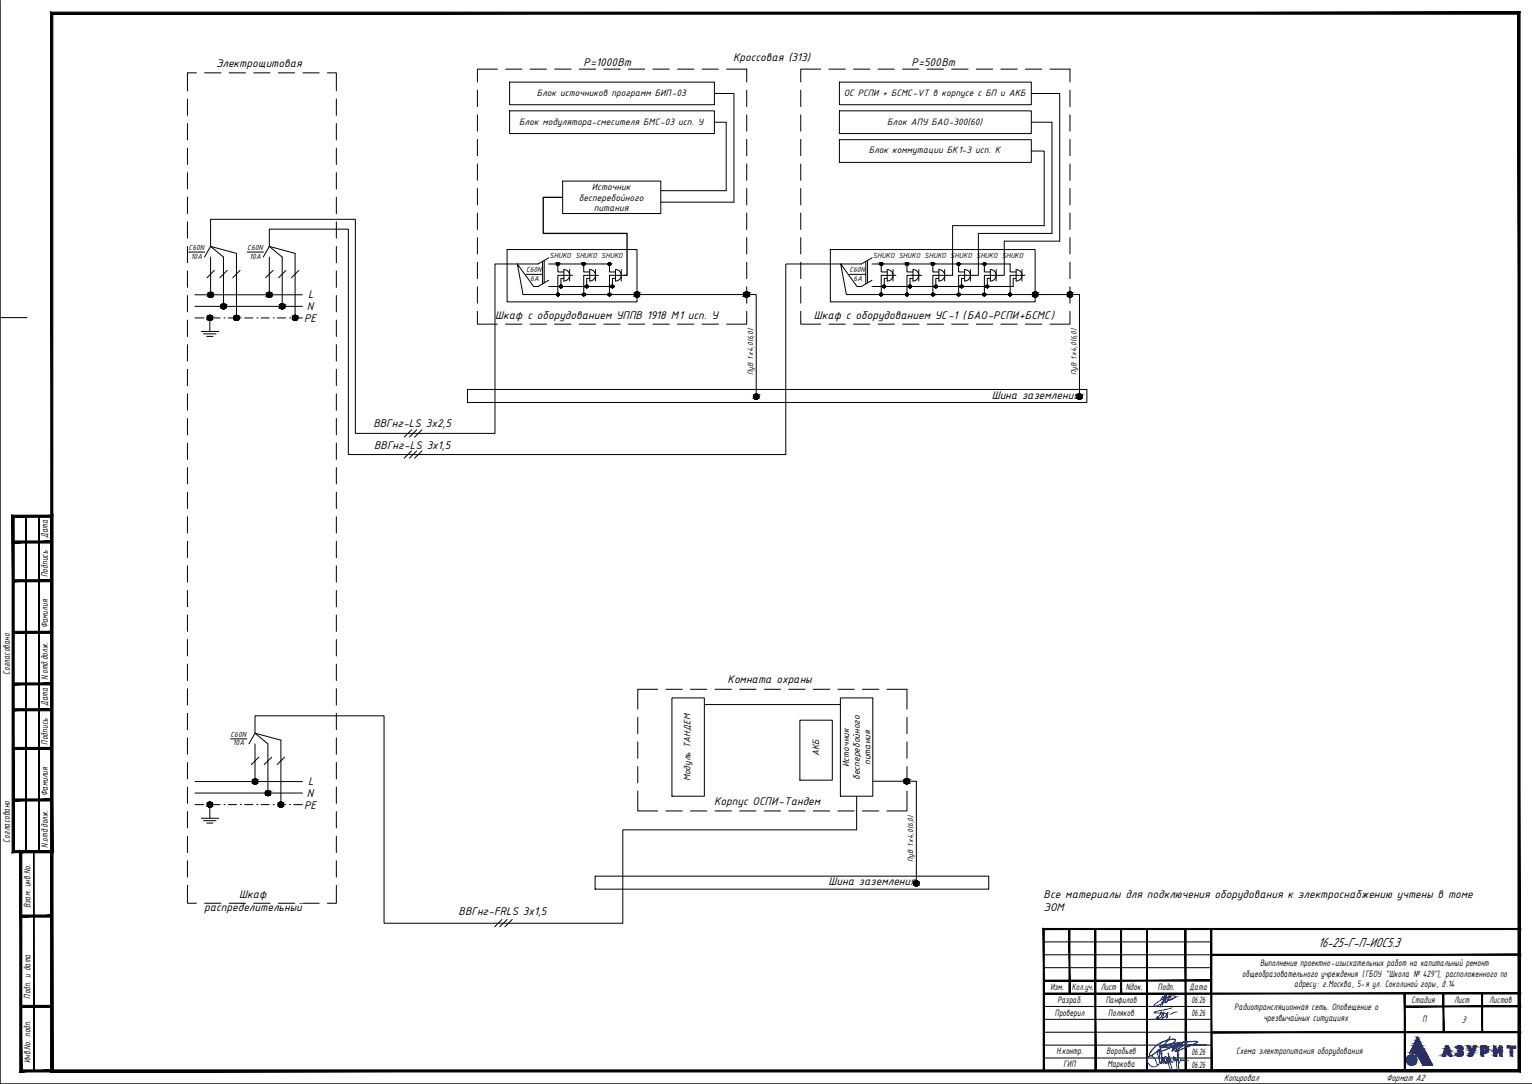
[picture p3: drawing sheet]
<svg xmlns="http://www.w3.org/2000/svg" width="594mm" height="420mm" viewBox="0 0 594 420" stroke-linecap="round" stroke-linejoin="round" font-family="sans-serif">
<defs><g id="words">
<text font-size="5.5" x="511.1" y="366.9">16-25-Г-П-ИОС5.3</text>
<g font-size="4.7">
<text x="284.3" y="23.7">Кроссовая (313)</text>
<text x="83.8" y="26.2">Электрощитовая</text>
<text x="226.2" y="25.6">Р=1000Вт</text>
<text x="353.4" y="25.6">Р=500Вт</text>
<text x="119.5" y="115.7">L</text>
<text x="117.9" y="124.7">PE</text>
<text x="119" y="120.2">N</text>
<text x="192.1" y="123.5">Шкаф с оборудованием УППВ 1918 М1 исп. У</text>
<text x="315.6" y="123.7">Шкаф с оборудованием УС-1 (БАО-РСПИ+БСМС)</text>
<text x="384.6" y="154.5">Шина заземления</text>
<text x="144.8" y="165.4">ВВГнг-LS 3x2,5</text>
<text x="145.1" y="173.9">ВВГнг-LS 3x1,5</text>
<text x="282.2" y="264.5">Комната охраны</text>
<text x="119.5" y="304.3">L</text>
<text x="119" y="308.9">N</text>
<text x="117.9" y="313.4">PE</text>
<text x="276.9" y="312.2">Корпус ОСПИ-Тандем</text>
<text x="321.3" y="343.2">Шина заземления</text>
<text x="79.2" y="353">распределительный</text>
<text x="92.8" y="348">Шкаф</text>
<text x="404.7" y="348">Все материалы для подключения оборудования к электроснабжению учтены в томе</text>
<text x="404.7" y="353">ЭОМ</text>
<text x="177.8" y="354.7">ВВГнг-FRLS 3x1,5</text>
</g>
<g font-size="3.9">
<text x="208.2" y="37.1">Блок источников программ БИП-03</text>
<text x="327.2" y="37.1">ОС РСПИ + БСМС-VT в корпусе с БП и АКБ</text>
<text x="201.3" y="48.3">Блок модулятора-смесителя БМС-03 исп. У</text>
<text x="344.1" y="48.6">Блок АПУ БАО-300(60)</text>
<text x="336.9" y="59.4">Блок коммутации БК1-3 исп. К</text>
<text x="224.4" y="77.7">бесперебойного</text>
<text x="229.5" y="73.6">Источник</text>
<text x="230.3" y="81.9">питания</text>
<text x="18.6" y="208.6" transform="rotate(-90 18.6 208.6)">Дата</text>
<text x="18.6" y="223.6" transform="rotate(-90 18.6 223.6)">Подпись</text>
<text x="18.6" y="243.6" transform="rotate(-90 18.6 243.6)">Фамилия</text>
<text x="3.9" y="261.6" transform="rotate(-90 3.9 261.6)">Согласовано</text>
<text x="18.6" y="263.6" transform="rotate(-90 18.6 263.6)">N.отд.долж.</text>
<text x="18.6" y="273.6" transform="rotate(-90 18.6 273.6)">Дата</text>
<text x="18.6" y="288.6" transform="rotate(-90 18.6 288.6)">Подпись</text>
<text x="317.7" y="293" transform="rotate(-90 317.7 293)">АКБ</text>
<text x="329.3" y="297.3" transform="rotate(-90 329.3 297.3)">Источник</text>
<text x="337.6" y="296.5" transform="rotate(-90 337.6 296.5)">питания</text>
<text x="267.7" y="302.8" transform="rotate(-90 267.7 302.8)">Модуль ТАНДЕМ</text>
<text x="333.4" y="302.3" transform="rotate(-90 333.4 302.3)">бесперебойного</text>
<text x="18.6" y="308.6" transform="rotate(-90 18.6 308.6)">Фамилия</text>
<text x="3.9" y="326.6" transform="rotate(-90 3.9 326.6)">Согласовано</text>
<text x="18.6" y="328.6" transform="rotate(-90 18.6 328.6)">N.отд.долж.</text>
<text x="11.9" y="352.1" transform="rotate(-90 11.9 352.1)">Взам. инв.No.</text>
<text x="488.6" y="374.4">Выполнение проектно-изыскательных работ на капитальный ремонт</text>
<text x="407.3" y="383.5">Изм.</text>
<text x="415.6" y="383.5">Кол.уч.</text>
<text x="426.8" y="383.5">Лист</text>
<text x="436.5" y="383.5">Nдок.</text>
<text x="449" y="383.5">Подп.</text>
<text x="461.3" y="383.5">Дата</text>
<text x="481.7" y="378.7">общеобразовательного учреждения (ГБОУ &quot;Школа № 429&quot;), расположенного по</text>
<text x="501.9" y="382.7">адресу: г.Москва, 5-я ул. Соколиной горы, д.14</text>
<text x="11.9" y="387.1" transform="rotate(-90 11.9 387.1)">Подп. и дата</text>
<text x="410" y="388.8">Разраб.</text>
<text x="428.8" y="388.8">Панфилов</text>
<text x="462" y="388.8">06.26</text>
<text x="547.3" y="388.8">Стадия</text>
<text x="563.8" y="388.7">Лист</text>
<text x="577.5" y="388.7">Листов</text>
<text x="409.1" y="393.8">Проверил</text>
<text x="429.8" y="393.8">Поляков</text>
<text x="462" y="393.8">06.26</text>
<text x="478.6" y="391.5">Радиотрансляционная сеть. Оповещение о</text>
<text x="490" y="395.6">чрезвычайных ситуациях</text>
<text x="551.6" y="396.2">П</text>
<text x="566.8" y="396.3">3</text>
<text x="11.9" y="412.1" transform="rotate(-90 11.9 412.1)">Инв.No. подп.</text>
<text x="409.7" y="408.7">Н.контр.</text>
<text x="412.5" y="413.7">ГИП</text>
<text x="429.1" y="408.6">Воробьев</text>
<text x="429.5" y="413.6">Маркова</text>
<text x="462" y="408.8">06.26</text>
<text x="462" y="413.8">06.26</text>
<text x="479.3" y="408.5">Схема электропитания оборудования</text>
<text x="474.6" y="418.8">Копировал</text>
<text x="537.5" y="418.8">Формат А2</text>
</g>
<g font-size="3.1">
<text x="73.2" y="96.9">C60N</text>
<text x="74" y="100.2">10А</text>
<text x="95.9" y="96.9">C60N</text>
<text x="96.8" y="100.2">10А</text>
<text x="213.1" y="100">SHUKO SHUKO SHUKO</text>
<text x="338.5" y="100">SHUKO SHUKO SHUKO SHUKO SHUKO SHUKO</text>
<text x="204" y="105.5">C60N</text>
<text x="329.4" y="105.5">C60N</text>
<text x="205.5" y="108.9">6А</text>
<text x="330.9" y="108.9">6А</text>
<text x="292" y="145.5" transform="rotate(-90 292 145.5)">ПуВ 1х4,0(6,0)</text>
<text x="417.4" y="145.5" transform="rotate(-90 417.4 145.5)">ПуВ 1х4,0(6,0)</text>
<text x="89.4" y="285.6">C60N</text>
<text x="90.3" y="288.9">10А</text>
<text x="354.1" y="334.2" transform="rotate(-90 354.1 334.2)">ПуВ 1х4,0(6,0)</text>
</g>
</g></defs>
<g fill="#000" stroke="#000" stroke-width=".39">
<path d="M4.7 199.7l.8 .8 15-.8zM5.5 200.5l15-.8-.8 .8zM20.5 199.7l-.8 .8 .8 130zM19.7 200.5l.8 130-.8-.8zM4.7 330.5h15.8l-.8-.8zM5.5 329.7h14.2l-15 .8zM4.7 199.7v130.8l.8-.8zM4.7 199.7l.8 .8v129.2z"/>
<path d="M5.1 209.7v.8l15-.8zM5.1 210.5l15-.8v.8z"/>
<path d="M5.1 224.7v.8l15-.8zM5.1 225.5l15-.8v.8z"/>
<path d="M5.1 244.7v.8l15-.8zM5.1 245.5l15-.8v.8z"/>
<path d="M5.1 264.7v.8l15-.8zM5.1 265.5l15-.8v.8z"/>
<path d="M5.1 274.7v.8l15-.8zM5.1 275.5l15-.8v.8z"/>
<path d="M5.1 289.7v.8l15-.8zM5.1 290.5l15-.8v.8z"/>
<path d="M5.1 309.7v.8l15-.8zM5.1 310.5l15-.8v.8z"/>
<path d="M10.1 200.1v130zM10.1 200.1v130z"/>
<path d="M13 330.1l.1 85zM13 330.1l.1 85z"/>
<path d="M15.1 200.1v130zM15.1 200.1v130z"/>
<path d="M8.1 354.7v.8l12-.8zM8.1 355.5l12-.8v.8z"/>
<path d="M8.1 389.7v.8l12-.8zM8.1 390.5l12-.8v.8z"/>
<path d="M7.7 415.5l12-.8h-11.2zM7.7 415.5l12-.8 .8 .8zM19.7 330.5v84.2l.8 .8zM19.7 330.5l.8-.8v85.8zM8.5 330.5h11.2l.8-.8zM7.7 329.7h12.8l-12 .8zM7.7 329.7l.8 85v-84.2zM7.7 329.7l.8 85-.8 .8z"/>
<path d="M588.6 5.5v409.2l.8 .8zM588.6 5.5l.8-.8v410.8zM20.5 5.5h568.1l.8-.8zM19.7 4.7h569.7l-568.9 .8zM19.7 4.7l.8 410v-409.2zM19.7 4.7l.8 410-.8 .8zM19.7 415.5l568.9-.8h-568.1zM19.7 415.5l568.9-.8 .8 .8z"/>
</g>
<path d="M.1 .2v419.9h593.8M.1 123.1h10.4" fill="none" stroke="#000" stroke-width=".39"/>
<g fill="#000" stroke="#000" stroke-width=".39">
<path d="M404.7 379.9v.4l65-.4zM404.7 380.3l65-.4v.4z"/>
<path d="M414.5 360.1l.4 25v-25zM414.5 360.1l.4 25h-.4z"/>
<path d="M424.6 360.1l.4 55v-55zM424.6 360.1l.4 55h-.4z"/>
<path d="M434.6 360.1l.3 25v-25zM434.6 360.1l.3 25h-.3z"/>
<path d="M444.6 360.1l.4 55v-55zM444.6 360.1l.4 55h-.4z"/>
<path d="M459.5 360.1l.5 55v-55zM459.5 360.1l.5 55h-.5z"/>
<path d="M469.6 360.1l.3 55v-55zM469.6 360.1l.3 55h-.3z"/>
<path d="M405 360.3h184.7v-.4zM404.5 359.9h185.2l-184.7 .4zM404.5 359.9l.5 55.2v-54.8zM404.5 359.9l.5 55.2h-.5z"/>
<path d="M469.7 370.3h120v-.4zM469.7 369.9h120l-120 .4z"/>
<path d="M404.7 384.9v.4l185-.4zM404.7 385.3l185-.4v.4z"/>
<path d="M469.7 399.9v.4l120-.4zM469.7 400.3l120-.4v.4z"/>
<path d="M544.5 385.1l.5 30v-30zM544.5 385.1l.5 30h-.5z"/>
<path d="M559.6 385.1l.3 15v-15zM559.6 385.1l.3 15h-.3z"/>
<path d="M574.5 385.1l.4 15v-15zM574.5 385.1l.4 15h-.4z"/>
<path d="M544.7 390.3h45v-.4zM544.7 389.9h45l-45 .4z"/>
</g>
<path d="M404.7 365.1h65M404.7 370.1h65M404.7 375.1h65M404.7 390.1h65M404.7 395.1h65M404.7 400.1h65M404.7 405.1h65M404.7 410.1h65" fill="none" stroke="#000" stroke-width=".39"/>
<!-- layer: 0 -->
<path d="M451.3 387.4h.4v.7l.4-.4M452 387.1l.4-1.4-1.9 3.1a.93 .93 0 0 0-.2 1.5l.7-1.6 .7-3.1-.2 .4a.56 .56 0 0 1-.1 .5 .56 .56 0 0 1-.6 .1v-.3l-.7 1.1M453.4 385.7l-1 2.8a.45 .45 0 0 1-.6-.2 .45 .45 0 0 1 .2-.6l.6-.9a1.11 1.11 0 0 1 1.5-.7l-.1 .4-.9 .3 .8-.2 .1 .6-.6 .4-.4-.4M454.5 390.6l-7 1.8v.2l4.7 .3 .5 .4-.2 1.2 .4-2.2-1.1 1.7-1.1 .8 .6-2.6-1 2.1-.8 .7-.1-.4a.4 .4 0 0 0-.1-.6 .4 .4 0 0 0-.6 .3l-.1 .1a.34 .34 0 0 0-.4 .3 .34 .34 0 0 0 .3 .4l1.5-2.1 .3-1M456.4 392.2l-1.1 .2-1.6 .8M456.7 386.2l-8.4 3.7a.42 .42 0 0 1-.6 .1 .42 .42 0 0 1 0-.7l2.3-1.6 4.1-1.6a1.19 1.19 0 0 1 1.7 .1l-.9 1-1.6 .4" fill="none" stroke="#00f" stroke-width=".39"/>
<!-- layer: Stamp|Stamp$0$_STAMP -->
<g fill="#2a3756" stroke="#2a3756" stroke-width=".39">
<path d="M546.7 408h.3z"/>
<path d="M549.2 408.7h4.1z"/>
<path d="M575.9 406.3h1.2z"/>
<path d="M576 407.2h1.1z"/>
<path d="M568.9 405.4h.6z"/>
<path d="M570.9 407.4h.9z"/>
<path d="M569.3 409.2h1.6z"/>
<path d="M569.8 409.4h.6z"/>
<path d="M565.8 405.4h.2z"/>
<path d="M565.4 405.4h1z"/>
<path d="M564.9 406.4h.2z"/>
<path d="M566.2 406.9h.9z"/>
<path d="M565.9 407h1.2z"/>
<path d="M565.6 407h1.5z"/>
<path d="M565.4 407.8h1.8z"/>
<path d="M566 407.8h1.2z"/>
<path d="M566.3 407.9h1z"/>
<path d="M566.1 408.6h1.2z"/>
<path d="M564.5 408.9h2.6z"/>
<path d="M565.6 409.4h.6z"/>
<path d="M560.3 406.6h.8z"/>
<path d="M549.6 402.1l.2 .1zM549.6 402.1l.2 .1z"/>
<path d="M549.5 402.2l.4 .2zM549.5 402.2l.4 .2z"/>
<path d="M549.4 402.4l.8 .6-.3-.6zM549.4 402.4l.8 .6h-1.1z"/>
<path d="M549.1 403l1.3 .3-.2-.3zM549.1 403l1.3 .3h-1.4z"/>
<path d="M549 403.3l1.7 .5-.3-.5zM549 403.3l1.7 .5h-1.9z"/>
<path d="M548.8 403.8l2.1 .4-.2-.4zM548.8 403.8l2.1 .4h-2.4z"/>
<path d="M548.5 404.2l2.5 .3-.1-.3zM548.5 404.2l2.5 .3h-2.6z"/>
<path d="M548.4 404.5l3 .8-.4-.8zM548.4 404.5l3 .8h-3.4z"/>
<path d="M548 405.3h3.5zM548 405.3h3.5z"/>
<path d="M548 405.3l4.1 1.2-.6-1.2zM548 405.3l4.1 1.2h-4.6z"/>
<path d="M547.5 406.5l4.7 .2-.1-.2zM547.5 406.5l4.7 .2h-4.9z"/>
<path d="M547.3 406.7l5.3 .7-.4-.7zM547.3 406.7l5.3 .7h-5.6z"/>
<path d="M547 407.4l5.7 .1zM547 407.4l5.7 .1z"/>
<path d="M547 407.5l5.9 .3-.2-.3zM547 407.5l5.9 .3h-6.1z"/>
<path d="M546.8 407.8l6.2 .2zM546.8 407.8l6.2 .2z"/>
<path d="M546.7 408h.5zM546.7 408h.7z"/>
<path d="M547.4 408h5.6zM547.4 408h5.6z"/>
<path d="M546.7 408h.3zM546.7 408h.5z"/>
<path d="M547.6 408l5.4 .1zM547.6 408l5.4 .1z"/>
<path d="M547.8 408.1h5.2zM547.8 408.1h5.2z"/>
<path d="M547.9 408.1h5.1zM547.9 408.1h5.1z"/>
<path d="M548 408.1h5zM548 408.1h5z"/>
<path d="M548.1 408.1l4.9 .1zM548.1 408.1l4.9 .1z"/>
<path d="M548.3 408.2h4.8zM548.3 408.2h4.8z"/>
<path d="M548.5 408.2l4.6 .1zM548.5 408.2l4.6 .1z"/>
<path d="M548.6 408.3l4.6 .1zM548.6 408.3l4.6 .1z"/>
<path d="M548.8 408.4l4.4 .1zM548.8 408.4l4.4 .1z"/>
<path d="M548.9 408.5l4.4 .1zM548.9 408.5l4.4 .1z"/>
<path d="M549.1 408.6l4.2 .1zM549.1 408.6l4.2 .1zM549.2 408.7h4.1z"/>
<path d="M549.2 408.7l4.2 .1zM549.2 408.7l4.2 .1z"/>
<path d="M549.4 408.8l4.1 .1zM549.4 408.8l4.1 .1z"/>
<path d="M549.5 408.9l4 .2zM549.5 408.9l4 .2z"/>
<path d="M549.6 409.1l4 .1zM549.6 409.1l4 .1z"/>
<path d="M549.7 409.2l4 .1zM549.7 409.2l4 .1z"/>
<path d="M549.8 409.3l4 .2zM549.8 409.3l4 .2z"/>
<path d="M549.9 409.5l3.9 .2zM549.9 409.5l3.9 .2z"/>
<path d="M550 409.7l4.1 .4-.3-.4zM550 409.7l4.1 .4h-3.9z"/>
<path d="M550.2 410.1l4.2 .5-.3-.5zM550.2 410.1l4.2 .5h-3.9zM550.5 410.6h3.9zM550.5 410.6h3.9z"/>
<path d="M550.5 410.6l4.2 .6-.3-.6zM550.5 410.6l4.2 .6h-3.9z"/>
<path d="M550.8 411.2l4 .2-.1-.2zM550.8 411.2l4 .2h-3.9z"/>
<path d="M550.9 411.4l4.1 .5-.2-.5zM550.9 411.4l4.1 .5h-3.8z"/>
<path d="M551.2 411.9l4.1 .5-.3-.5zM551.2 411.9l4.1 .5h-3.8z"/>
<path d="M551.5 412.4l4.1 .5-.3-.5zM551.5 412.4l4.1 .5h-3.9z"/>
<path d="M551.7 412.9h3.3zM551.7 412.9h3.9z"/>
<path d="M551.7 412.9h1.9zM551.7 412.9h3.3z"/>
<path d="M584.4 405.4l3.4 .4v-.4zM584.4 405.4l3.4 .4h-3.4z"/>
<path d="M584.4 405.8l3.4 .4v-.4zM584.4 405.8l3.4 .4h-3.4z"/>
<path d="M585.6 406.2l1 1.6v-1.6zM585.6 406.2l1 1.6h-1z"/>
<path d="M585.6 407.8l1 1.6v-1.6zM585.6 407.8l1 1.6h-1z"/>
<path d="M581.5 405.4l1 .7v-.7zM581.5 405.4l1 .7h-1.3z"/>
<path d="M579.2 405.4l.9 1v-1zM579.2 405.4l.9 1h-.9z"/>
<path d="M581.2 406.1l1.3 .8v-.8zM581.2 406.1l1.3 .8h-1.8z"/>
<path d="M581.6 406.9h.9zM581.6 406.9h.9z"/>
<path d="M580.7 406.9h.9zM580.7 406.9h.9z"/>
<path d="M580.7 406.9h.9zM580.7 406.9l.8 .1z"/>
<path d="M581.6 406.9l.9 .1zM581.6 406.9l.9 .1z"/>
<path d="M580.6 407l.8 .2 .1-.2zM580.6 407l.8 .2h-.9z"/>
<path d="M580.5 407.2h.9zM580.5 407.2h.9z"/>
<path d="M579.2 406.4l.9 .8v-.8zM579.2 406.4l.9 .8h-.9z"/>
<path d="M581.6 407l.9 .4v-.4zM581.6 407l.9 .4h-.9z"/>
<path d="M579.2 407.2l.9 .2v-.2zM579.2 407.2l.9 .2h-.9z"/>
<path d="M581.6 407.4l.9 .1zM581.6 407.4l.9 .1z"/>
<path d="M580.5 407.2l.7 .3 .2-.3zM580.5 407.2l.7 .3h-.9z"/>
<path d="M580.3 407.5h.9zM580.3 407.5l.9 .1z"/>
<path d="M579.2 407.4l.9 .3v-.3zM579.2 407.4l.9 .3h-.9z"/>
<path d="M580.3 407.6l.7 .2 .2-.2zM580.3 407.6l.7 .2h-.9z"/>
<path d="M580.1 407.8h.9zM580.1 407.8l.9 .1z"/>
<path d="M579.2 407.7l.9 .2v-.2zM579.2 407.7l.9 .2h-.9z"/>
<path d="M579.2 407.9h1.8zM579.2 407.9l1.7 .2z"/>
<path d="M581.5 407.5l1 .8v-.8zM581.5 407.5l1 .8h-1z"/>
<path d="M579.2 408.1l1.1 .9 .6-.9zM579.2 408.1l1.1 .9h-1.1z"/>
<path d="M581.5 408.3l1 1.1v-1.1zM581.5 408.3l1 1.1h-1z"/>
<path d="M579.2 409l.9 .4 .2-.4zM579.2 409l.9 .4h-.9z"/>
<path d="M574.3 405.4h1.7zM574.3 405.4h1.7z"/>
<path d="M574.3 405.4l1.9 .1zM574.3 405.4l1.9 .1z"/>
<path d="M574.3 405.5h2zM574.3 405.5h2z"/>
<path d="M574.3 405.5l2.2 .1zM574.3 405.5l2.2 .1z"/>
<path d="M574.3 405.6h2.3zM574.3 405.6h2.3z"/>
<path d="M574.3 405.6l2.4 .1zM574.3 405.6l2.4 .1z"/>
<path d="M574.3 405.7l2.5 .1zM574.3 405.7l2.5 .1z"/>
<path d="M574.3 405.8l2.6 .1zM574.3 405.8l2.6 .1z"/>
<path d="M574.3 405.9l2.7 .1zM574.3 405.9l2.7 .1z"/>
<path d="M574.3 406l2.7 .1zM574.3 406l2.7 .1z"/>
<path d="M574.3 406.1h2.7zM574.3 406.1h2.7z"/>
<path d="M574.3 406.1l2.8 .1zM574.3 406.1l2.8 .1z"/>
<path d="M575.3 406.2h1.8zM575.3 406.2h1.8z"/>
<path d="M575.6 406.2l1.5 .1zM575.6 406.2l1.5 .1zM575.9 406.3h1.2z"/>
<path d="M575.9 406.3h1.2zM575.9 406.3h1.2z"/>
<path d="M576 406.3l1.1 .1zM576 406.3l1.1 .1z"/>
<path d="M576.1 406.4h1zM576.1 406.4h1z"/>
<path d="M576.1 406.4l1.1 .1zM576.1 406.4l1.1 .1z"/>
<path d="M576.2 406.5h1zM576.2 406.5h1z"/>
<path d="M576.2 406.5l1 .1zM576.2 406.5l1 .1zM576.2 406.6h1zM576.2 406.6h1z"/>
<path d="M574.3 406.2l1 .6v-.6zM574.3 406.2l1 .6h-1z"/>
<path d="M576.2 406.6l1 .2v-.2zM576.2 406.6l1 .2h-1zM576.2 406.8h1zM576.2 406.8h1z"/>
<path d="M576.2 406.8l1 .1zM576.2 406.8l1 .1z"/>
<path d="M576.2 406.9h1zM576.2 406.9l1 .1z"/>
<path d="M576.2 407h1zM576.2 407h1zM576.2 407h1zM576.2 407h1z"/>
<path d="M576.2 407l1 .1zM576.2 407l1 .1z"/>
<path d="M576.2 407.1l1 .1zM576.2 407.1l1 .1z"/>
<path d="M576.1 407.2h1.1zM576.1 407.2h1z"/>
<path d="M576.1 407.2h1zM576.1 407.2h1zM576 407.2h1.1z"/>
<path d="M576 407.2l1.1 .1zM575.9 407.3h1.2z"/>
<path d="M575.9 407.3h1.2zM575.8 407.3h1.3z"/>
<path d="M575.8 407.3h1.3zM575.6 407.3h1.5z"/>
<path d="M574.3 406.8l1 .5v-.5zM574.3 406.8l1 .5h-1z"/>
<path d="M574.3 407.3h2.8zM574.3 407.3h2.8z"/>
<path d="M574.3 407.3l2.8 .1zM574.3 407.3l2.8 .1z"/>
<path d="M574.3 407.4h2.8zM574.3 407.4l2.7 .1z"/>
<path d="M574.3 407.5h2.7zM574.3 407.5l2.7 .1z"/>
<path d="M574.3 407.6h2.7zM574.3 407.6l2.5 .2z"/>
<path d="M574.3 407.8h2.5zM574.3 407.8l2.4 .1z"/>
<path d="M574.3 407.9h2.4zM574.3 407.9l2.2 .1z"/>
<path d="M574.3 408h2.2zM574.3 408l2 .1z"/>
<path d="M574.3 408.1h2zM574.3 408.1h1.9z"/>
<path d="M574.3 408.1h1.6zM574.3 408.1h1.9z"/>
<path d="M574.3 408.1h1.3zM574.3 408.1h1.6z"/>
<path d="M574.3 408.1l1 .7v-.7zM574.3 408.1l1 .7h-1z"/>
<path d="M574.3 408.8l1 .6v-.6zM574.3 408.8l1 .6h-1z"/>
<path d="M568.9 405.4h1.1zM568.9 405.4h1.1z"/>
<path d="M571.5 405.4h.8zM571.5 405.4h.8z"/>
<path d="M571.5 405.4l1 .1zM571.5 405.4l1 .1z"/>
<path d="M571.5 405.5l1 .1zM571.5 405.5l1 .1z"/>
<path d="M571.5 405.6l.9 .2 .1-.2zM571.5 405.6l.9 .2h-1z"/>
<path d="M568.9 405.4l1.2 .4-.1-.4zM568.9 405.4l1.2 .4h-1z"/>
<path d="M569.1 405.8l1.1 .1zM569.1 405.8l1.1 .1z"/>
<path d="M571.4 405.8l.8 .5 .2-.5zM571.4 405.8l.8 .5h-1z"/>
<path d="M571.2 406.3h.9zM571.2 406.3h1z"/>
<path d="M569.2 405.9l1.3 .7-.3-.7zM569.2 405.9l1.3 .7h-1z"/>
<path d="M569.5 406.6l1.1 .2-.1-.2zM569.5 406.6l1.1 .2h-1z"/>
<path d="M571.2 406.3l.7 .7 .2-.7zM571.2 406.3l.7 .7h-.9z"/>
<path d="M569.6 406.8l1.1 .2zM569.6 406.8l1.1 .2z"/>
<path d="M571 407l.8 .2 .1-.2zM571 407l.8 .2h-.9z"/>
<path d="M570.9 407.2h.9zM570.9 407.2l.9 .1z"/>
<path d="M569.7 407l1.1 .3-.1-.3zM569.7 407l1.1 .3h-.9z"/>
<path d="M570.9 407.3l.9 .1zM570.9 407.3l.9 .1zM570.8 407.4h1z"/>
<path d="M569.9 407.3l.9 .1zM569.9 407.3l.9 .1z"/>
<path d="M569.9 407.4l1.7 .3 .2-.3zM569.9 407.4l1.7 .3h-1.5z"/>
<path d="M570.1 407.7l1.4 .2 .1-.2zM570.1 407.7l1.4 .2h-1.3z"/>
<path d="M570.2 407.9l1.1 .4 .2-.4zM570.2 407.9l1.1 .4h-.9z"/>
<path d="M570.4 408.3l.9 .1zM570.4 408.3l.9 .1z"/>
<path d="M570.4 408.4h.9zM570.4 408.4l.9 .1zM570.4 408.5h.9zM570.4 408.5h.9z"/>
<path d="M570.4 408.5h.9zM570.4 408.5h.9z"/>
<path d="M569.6 408.5l.3 .1zM569.6 408.5l.3 .1z"/>
<path d="M570.4 408.5h.9zM570.4 408.5l.8 .1z"/>
<path d="M569.6 408.6h.4zM569.6 408.6h.4zM569.6 408.6h.4zM569.6 408.6h.4z"/>
<path d="M570.3 408.6h.9zM570.2 408.6h1z"/>
<path d="M569.6 408.6h.5zM569.6 408.6h.5z"/>
<path d="M570.2 408.6h1zM570.1 408.6h1.1z"/>
<path d="M569.6 408.6h.5zM569.6 408.6h.5z"/>
<path d="M569.6 408.6h1.6zM569.6 408.6h1.6z"/>
<path d="M569.6 408.6h1.6zM569.6 408.6l1.6 .1z"/>
<path d="M569.5 408.7l1.5 .2 .2-.2zM569.5 408.7l1.5 .2h-1.6z"/>
<path d="M569.4 408.9l1.6 .1zM569.4 408.9l1.6 .1z"/>
<path d="M569.4 409h1.6zM569.4 409l1.5 .1z"/>
<path d="M569.3 409.1h1.6zM569.3 409.1h1.6z"/>
<path d="M569.3 409.1h1.6zM569.3 409.1l1.6 .1zM569.3 409.2h1.6z"/>
<path d="M569.3 409.2h1.6zM569.3 409.2h1.5z"/>
<path d="M569.4 409.2h1.4zM569.4 409.2h1.4z"/>
<path d="M569.4 409.2h1.4zM569.4 409.2l1.3 .1z"/>
<path d="M569.5 409.3h1.2zM569.5 409.3h1.2z"/>
<path d="M569.6 409.3h1.1zM569.6 409.3h1.1z"/>
<path d="M569.6 409.3h1.1zM569.6 409.3l1 .1z"/>
<path d="M569.7 409.4h.8zM569.7 409.4h.9z"/>
<path d="M569.7 409.4h.8zM569.7 409.4h.7zM569.8 409.4h.6zM569.8 409.4h.6z"/>
<path d="M569.8 409.4h.4zM570 409.4h.2z"/>
<path d="M565.8 405.4h.4zM565.7 405.4h.5z"/>
<path d="M565.7 405.4h.5zM565.6 405.4h.6z"/>
<path d="M565.6 405.4h.8zM565.4 405.4h1zM565.4 405.4h1z"/>
<path d="M565.4 405.4l1.1 .1zM565.3 405.5h1.2z"/>
<path d="M565.3 405.5h1.2zM565.2 405.5h1.3z"/>
<path d="M565.2 405.5h1.4zM565.1 405.5h1.5z"/>
<path d="M565.1 405.5l1.6 .1zM565 405.6h1.7zM565 405.6h1.7zM565 405.6h1.7z"/>
<path d="M565 405.6l1.8 .1zM564.9 405.7h1.9z"/>
<path d="M564.9 405.7h2zM564.8 405.7h2.1z"/>
<path d="M564.8 405.7l2.1 .1zM564.8 405.7l2.1 .1z"/>
<path d="M564.7 405.8h2.3zM564.6 405.8h2.4z"/>
<path d="M564.6 405.8h2.4zM564.6 405.8h2.4z"/>
<path d="M564.6 405.8l2.5 .2zM564.6 405.8l2.5 .2zM564.7 406h2.4zM564.7 406h2.4z"/>
<path d="M564.7 406l2.5 .1zM564.7 406l2.5 .1z"/>
<path d="M564.8 406.1l2.4 .1zM564.8 406.1l2.4 .1z"/>
<path d="M564.8 406.2h.9zM564.8 406.2h1z"/>
<path d="M565.8 406.2h1.4zM565.8 406.2h1.4z"/>
<path d="M564.8 406.2h.9zM564.8 406.2h.8z"/>
<path d="M565.9 406.2h1.3zM565.9 406.2h1.3zM566 406.2h1.2z"/>
<path d="M566 406.2h1.2zM566 406.2h1.2zM566 406.2h1.2z"/>
<path d="M564.8 406.2h.8zM564.8 406.2h.6z"/>
<path d="M566 406.2l1.2 .1zM566 406.2l1.2 .1z"/>
<path d="M564.9 406.2h.5zM564.9 406.2l.4 .1z"/>
<path d="M564.9 406.3h.4zM564.9 406.3h.4z"/>
<path d="M566.1 406.3h1.1zM566.1 406.3h1.1z"/>
<path d="M566.1 406.3l1.1 .1zM566.1 406.3l1.1 .1z"/>
<path d="M564.9 406.3h.4zM564.9 406.3l.2 .1z"/>
<path d="M566.2 406.4h1zM566.2 406.4h1z"/>
<path d="M566.2 406.4l1 .1zM566.2 406.4l1 .1zM566.3 406.5h.9zM566.3 406.5h.9z"/>
<path d="M566.3 406.5l.9 .1zM566.3 406.5l.9 .1z"/>
<path d="M566.3 406.6l.9 .1zM566.3 406.6l.9 .1z"/>
<path d="M566.3 406.7h.9zM566.3 406.7h.9z"/>
<path d="M566.3 406.7h.9zM566.2 406.7h1z"/>
<path d="M566.2 406.7l1 .1zM566.2 406.7l1 .1zM566.2 406.8h1zM566.2 406.8h1z"/>
<path d="M566.2 406.8h1zM566.2 406.8l.9 .1zM566.1 406.9h1z"/>
<path d="M566.1 406.9h1zM566.1 406.9h1z"/>
<path d="M566.1 406.9h1zM566.1 406.9h1z"/>
<path d="M566.1 406.9l1 .1zM566.1 406.9l1 .1z"/>
<path d="M566 407h1.1zM565.9 407h1.2zM565.7 407h1.4z"/>
<path d="M565.7 407h1.4zM565.6 407h1.5zM565.4 407h1.7z"/>
<path d="M565.4 407h1.7zM565.4 407l1.6 .1z"/>
<path d="M565.4 407.1h1.6zM565.4 407.1l1.5 .1z"/>
<path d="M565.4 407.2h1.5zM565.4 407.2l1.4 .1z"/>
<path d="M565.4 407.3h1.4zM565.4 407.3h1.3z"/>
<path d="M565.4 407.3l1.4 .1zM565.4 407.3l1.4 .1z"/>
<path d="M565.4 407.4h1.4zM565.4 407.4h1.4z"/>
<path d="M565.4 407.4l1.6 .1zM565.4 407.4l1.6 .1z"/>
<path d="M565.4 407.5h1.7zM565.4 407.5h1.7z"/>
<path d="M565.4 407.5l1.7 .1zM565.4 407.5l1.7 .1z"/>
<path d="M565.4 407.6l1.8 .1zM565.4 407.6l1.8 .1z"/>
<path d="M565.4 407.7l1.8 .1zM565.4 407.7l1.8 .1zM565.4 407.8h1.8z"/>
<path d="M565.7 407.8h1.5zM565.7 407.8h1.5z"/>
<path d="M566 407.8h1.2zM566 407.8h1.2zM566 407.8h1.2z"/>
<path d="M566.1 407.8h1.1zM566.1 407.8h1.1z"/>
<path d="M566.2 407.8h1zM566.2 407.8h1z"/>
<path d="M566.2 407.8l1.1 .1zM566.2 407.8l1.1 .1z"/>
<path d="M566.3 407.9h1zM566.3 407.9h1zM566.3 407.9h1z"/>
<path d="M566.3 407.9l1 .1zM566.3 407.9l1 .1z"/>
<path d="M566.3 408h1zM566.3 408h1z"/>
<path d="M566.3 408l1 .1zM566.3 408l1 .1z"/>
<path d="M566.3 408.1h1zM566.3 408.1h1z"/>
<path d="M566.3 408.1l1 .1zM566.3 408.1l1 .1z"/>
<path d="M566.3 408.2h1zM566.3 408.2h1z"/>
<path d="M566.3 408.2l1 .1zM566.3 408.2l1 .1z"/>
<path d="M566.3 408.3h1zM566.3 408.3h1z"/>
<path d="M566.3 408.3h1zM566.3 408.3h1z"/>
<path d="M564.9 408.3l.3 .1zM564.9 408.3l.3 .1z"/>
<path d="M566.3 408.3l1 .1zM566.3 408.3l1 .1z"/>
<path d="M566.3 408.4h1zM566.3 408.4h1z"/>
<path d="M564.9 408.4l.5 .1zM564.9 408.4l.5 .1z"/>
<path d="M566.3 408.4l1 .1zM566.3 408.4l1 .1zM566.2 408.5h1.1zM566.2 408.5h1.1z"/>
<path d="M566.2 408.5h1.1zM566.1 408.5h1.2z"/>
<path d="M564.8 408.5h.7zM564.8 408.5h.7zM564.7 408.5h.8zM564.7 408.5h.8z"/>
<path d="M566.1 408.5l1.2 .1zM566.1 408.5l1.2 .1zM566 408.6h1.3z"/>
<path d="M564.7 408.5l1 .1zM564.7 408.5l1 .1z"/>
<path d="M564.7 408.6h1zM564.7 408.6h1z"/>
<path d="M566 408.6h1.3zM565.8 408.6h1.5z"/>
<path d="M564.7 408.6h1.1zM564.7 408.6h1.1z"/>
<path d="M564.7 408.6h2.6zM564.7 408.6h2.6z"/>
<path d="M564.7 408.6h2.6zM564.7 408.6l2.5 .1z"/>
<path d="M564.6 408.7h2.6zM564.6 408.7h2.6z"/>
<path d="M564.6 408.7l2.6 .1zM564.6 408.7l2.6 .1z"/>
<path d="M564.6 408.8h2.6zM564.6 408.8h2.5z"/>
<path d="M564.5 408.8l2.6 .1zM564.5 408.8l2.6 .1zM564.5 408.9h2.6z"/>
<path d="M564.6 408.9h2.5zM564.6 408.9h2.5z"/>
<path d="M564.6 408.9h2.5zM564.6 408.9h2.5z"/>
<path d="M564.6 408.9h2.5zM564.6 408.9l2.4 .1z"/>
<path d="M564.7 409h2.3zM564.7 409h2.3z"/>
<path d="M564.7 409h2.3zM564.7 409l2.2 .1z"/>
<path d="M564.9 409.1h2zM564.9 409.1l1.9 .1z"/>
<path d="M564.9 409.2h1.9zM564.9 409.2h1.9z"/>
<path d="M565 409.2h1.8zM565 409.2h1.7z"/>
<path d="M565.1 409.2h1.6zM565.1 409.2l1.5 .1z"/>
<path d="M565.1 409.3h1.5zM565.1 409.3h1.4zM565.3 409.3h1.2zM565.3 409.3h1.2z"/>
<path d="M565.3 409.3h1.2zM565.3 409.3l1.1 .1z"/>
<path d="M565.4 409.4h1zM565.4 409.4h.9z"/>
<path d="M565.5 409.4h.8zM565.5 409.4h.7z"/>
<path d="M565.6 409.4h.4zM565.7 409.4h.3z"/>
<path d="M560.6 405.4h1zM560.6 405.4h1z"/>
<path d="M560.6 405.4l1.1 .2zM560.6 405.4l1.1 .2z"/>
<path d="M560.6 405.6l1.3 .5-.2-.5zM560.6 405.6l1.3 .5h-1.5z"/>
<path d="M560.4 406.1l1.5 .2zM560.4 406.1l1.5 .2z"/>
<path d="M561.1 406.3l.8 .1zM561.1 406.3l.8 .1z"/>
<path d="M560.3 406.3l.8 .1zM560.3 406.3l.8 .1z"/>
<path d="M561.2 406.4l.8 .1zM561.2 406.4l.8 .1z"/>
<path d="M560.3 406.4h.8zM560.3 406.4l.8 .2zM560.2 406.6h.9z"/>
<path d="M561.2 406.5l.9 .4-.1-.4zM561.2 406.5l.9 .4h-.8z"/>
<path d="M560.2 406.6l.8 .4 .1-.4zM560.2 406.6l.8 .4h-.9z"/>
<path d="M561.3 406.9l.9 .2zM561.3 406.9l.9 .2h-.9z"/>
<path d="M561.3 407.1l1 .2-.1-.2zM561.3 407.1l1 .2h-.9z"/>
<path d="M561.4 407.3l1 .3-.1-.3zM561.4 407.3l1 .3h-.9z"/>
<path d="M560.1 407l.7 .7 .2-.7zM560.1 407l.7 .7h-.9z"/>
<path d="M559.9 407.7h.9zM559.9 407.7h.8z"/>
<path d="M561.5 407.6l.9 .2zM561.5 407.6l.9 .2z"/>
<path d="M559.9 407.7l.8 .1zM559.9 407.7l.8 .1z"/>
<path d="M559.9 407.8l2.7 .4-.2-.4zM559.9 407.8l2.7 .4h-2.9z"/>
<path d="M559.7 408.2l3 .4-.1-.4zM559.7 408.2l3 .4h-3.1z"/>
<path d="M559.6 408.6h.9zM559.6 408.6l.9 .1z"/>
<path d="M561.8 408.6l1 .3-.1-.3zM561.8 408.6l1 .3h-.9z"/>
<path d="M559.6 408.7l.8 .2 .1-.2zM559.6 408.7l.8 .2h-1z"/>
<path d="M561.9 408.9l1 .3-.1-.3zM561.9 408.9l1 .3h-1z"/>
<path d="M559.4 408.9l.9 .4 .1-.4zM559.4 408.9l.9 .4h-1z"/>
<path d="M559.3 409.3l1 .1zM559.3 409.3l1 .1z"/>
<path d="M561.9 409.2l1.1 .2zM561.9 409.2l1.1 .2z"/>
<path d="M562 409.4h1zM562.5 409.4h.5zM562 409.4h1z"/>
<path d="M559.5 409.4h.8zM559.5 409.4h.8z"/>
</g>
<g fill="#1447b7" stroke="#1447b7" stroke-width=".39">
<path d="M547.3 408.9h.3z"/>
<path d="M546.3 412.5h2.3z"/>
<path d="M547.2 412.8h.5z"/>
<path d="M547.3 408.9h.5zM547.1 408.9h.7z"/>
<path d="M547.1 408.9h.8zM547 408.9h.9z"/>
<path d="M547 408.9h.9zM546.9 408.9h1z"/>
<path d="M546.9 408.9l1.1 .1zM546.8 409h1.2z"/>
<path d="M546.8 409h1.3zM546.7 409h1.4z"/>
<path d="M546.7 409h1.5zM546.7 409h1.5z"/>
<path d="M546.7 409l1.7 .1zM546.5 409.1h1.9z"/>
<path d="M546.5 409.1l1.9 .1zM546.5 409.1l1.9 .1z"/>
<path d="M546.5 409.2h2.1zM546.3 409.2h2.3z"/>
<path d="M546.3 409.2l2.3 .1zM546.3 409.2l2.3 .1z"/>
<path d="M546.3 409.3h2.4zM546.1 409.3h2.6z"/>
<path d="M546.1 409.3l2.6 .1zM546.1 409.3l2.6 .1z"/>
<path d="M546.1 409.4h2.7zM546.1 409.4h2.7z"/>
<path d="M546.1 409.4l2.8 .1zM546.1 409.4l2.8 .1z"/>
<path d="M546 409.5l2.9 .1zM546 409.5l2.9 .1z"/>
<path d="M545.9 409.6h3.1zM545.9 409.6h3.1z"/>
<path d="M545.9 409.6l3.2 .1zM545.9 409.6l3.2 .1z"/>
<path d="M545.8 409.7l3.3 .1zM545.8 409.7l3.3 .1z"/>
<path d="M545.8 409.8l3.3 .1zM545.8 409.8l3.3 .1z"/>
<path d="M545.7 409.9l3.5 .1zM545.7 409.9l3.5 .1z"/>
<path d="M545.7 410h3.5zM545.7 410h3.5z"/>
<path d="M545.6 410l3.7 .1zM545.6 410l3.7 .1z"/>
<path d="M545.6 410.1l3.7 .1zM545.6 410.1l3.7 .1z"/>
<path d="M545.5 410.2l3.9 .1zM545.5 410.2l3.9 .1z"/>
<path d="M545.5 410.3l3.9 .1zM545.5 410.3l3.9 .1z"/>
<path d="M545.5 410.4l3.9 .1zM545.5 410.4l3.9 .1z"/>
<path d="M545.5 410.5l3.9 .1zM545.5 410.5l3.9 .1z"/>
<path d="M545.5 410.6l3.9 .1zM545.5 410.6l3.9 .1z"/>
<path d="M545.5 410.7l3.9 .1zM545.5 410.7l3.9 .1z"/>
<path d="M545.5 410.8l3.9 .1zM545.5 410.8l3.9 .1z"/>
<path d="M545.5 410.9h3.9zM545.5 410.9h3.9z"/>
<path d="M545.5 410.9l3.9 .2zM545.5 410.9l3.9 .2z"/>
<path d="M545.5 411.1h3.9zM545.5 411.1h3.9z"/>
<path d="M545.5 411.1h3.9zM545.5 411.1l3.9 .2z"/>
<path d="M545.5 411.3h3.9zM545.5 411.3h3.9z"/>
<path d="M545.5 411.3h3.9zM545.5 411.3l3.8 .2zM545.5 411.5h3.8zM545.5 411.5h3.8z"/>
<path d="M545.5 411.5h3.8zM545.5 411.5l3.8 .1z"/>
<path d="M545.6 411.6h3.7zM545.6 411.6h3.7z"/>
<path d="M545.6 411.6h3.7zM545.6 411.6l3.6 .1z"/>
<path d="M545.6 411.7h3.6zM545.6 411.7l3.6 .1z"/>
<path d="M545.7 411.8h3.5zM545.7 411.8l3.4 .1z"/>
<path d="M545.7 411.9h3.4zM545.7 411.9l3.4 .1zM545.8 412h3.3zM545.8 412h3.3z"/>
<path d="M545.8 412h3.3zM545.8 412l3.2 .1z"/>
<path d="M545.9 412.1l3.1 .1zM545.9 412.1l3.1 .1z"/>
<path d="M545.9 412.2h3.1zM545.9 412.2h3z"/>
<path d="M546 412.2h2.9zM546 412.2l2.8 .1z"/>
<path d="M546.1 412.3h2.7zM546.1 412.3h2.7z"/>
<path d="M546.1 412.3h2.7zM546.1 412.3l2.6 .1z"/>
<path d="M546.2 412.4h2.5zM546.2 412.4l2.4 .1zM546.3 412.5h2.3z"/>
<path d="M546.3 412.5h2.3zM546.3 412.5l2.2 .1z"/>
<path d="M546.4 412.6h2.1zM546.4 412.6h2z"/>
<path d="M546.5 412.6h1.9zM546.5 412.6h1.8z"/>
<path d="M546.5 412.6h1.8zM546.5 412.6l1.7 .1z"/>
<path d="M546.7 412.7h1.5zM546.7 412.7h1.5z"/>
<path d="M546.7 412.7h1.5zM546.7 412.7l1.3 .1z"/>
<path d="M546.8 412.8h1.2zM546.8 412.8h1.2z"/>
<path d="M546.9 412.8h1.1zM546.9 412.8h1z"/>
<path d="M546.9 412.8h1zM546.9 412.8h.9z"/>
<path d="M547.1 412.8h.7zM547.1 412.8h.6z"/>
<path d="M547.2 412.8h.4zM547.2 412.8h.4z"/>
</g>
<!-- layer: Stamp|_TEXT -->
<path d="M453.7 401.7l-2.9 3.9-4 3.3a.64 .64 0 0 1-1 .1 .64 .64 0 0 1 .1-1l.2-.2a10.9 10.9 0 0 1 9.5-4.9 1.05 1.05 0 0 1-1 1.5l-3.4 1.4 1.6-.9a.93 .93 0 0 1 1.5 .2l-.3 .7-.7 .5-2.8 1-1.4 .2 .1-.4 1-.3M453.8 401.8l-2.9 3.9-4 3.3a.64 .64 0 0 1-1.1 .1 .64 .64 0 0 1 .2-1l.2-.3a10.9 10.9 0 0 1 9.5-4.8 1.15 1.15 0 0 1-1 1.5l-3.4 1.4 .1-.3 1.5-.6a.86 .86 0 0 1 1.4 .3v.1a2.05 2.05 0 0 1-1.7 1.3l-2.2 .8a.87 .87 0 0 1-1.3-.1l1.1-.5M467.8 404.9l-7.5 .1-8.8 .9-1.9-.1 2-.8 4.4-.8 8.1-.6a.3 .3 0 0 1 .1 .4 .3 .3 0 0 1-.4 .2l-7.8 3.3-.4-.1 3.9-2.7 .8-1h-.9l-1.7 .7-3.3 2.9 4.2-2.8-3.3 1.4a.33 .33 0 0 1-.6 .1 .33 .33 0 0 1 .3-.5l1.4-.8 .8 .1-.6 .8-1.1 .8a.44 .44 0 0 1-.8 0 .44 .44 0 0 1 .4-.6l1.3-1.1-2.5 1.3M467.9 405l-6.6 .1-10.1 1-1.2-.1-.3-.3 6-1.3 5.6-.6 3.1 .1-2.2 1.2-6.2 2.5-.4-.1 4.1-2.8 .7-.9-.7-.1-2.1 .8-3.1 2.9 4.1-2.8-3.4 1.5a.32 .32 0 0 1-.5-.2 .32 .32 0 0 1 .4-.3l1.7-.8a.39 .39 0 0 1 .5 .3 .39 .39 0 0 1-.4 .4l-.8 .7a.91 .91 0 0 1-1.3 .3l.3-.7 1.3-1-2.4 1.3" fill="none" stroke="#1616e3" stroke-width=".39"/>
<path d="M449.6 408v2.8a2.36 2.36 0 0 1-1.9 2.7 2.36 2.36 0 0 1-2.7-2 1.56 1.56 0 0 1 .9-2.1 1.56 1.56 0 0 1 2 1.1l.9 2.3M449.9 408.6a.66 .66 0 0 0-.1-.8 .66 .66 0 0 0-.9 0v.6l.5 1.9 .9 2 .3-2.7v-1.5l-.3-.2 .3 3 .5 1.4 .6-1.9a.4 .4 0 0 0-.6-.3 .4 .4 0 0 0-.1 .6l.1 .6 .6 .5a.44 .44 0 0 0 .4 .5 .44 .44 0 0 0 .4-.6l.1-1.7a.79 .79 0 0 0-1.2-.3 .79 .79 0 0 0 0 1.3l.1 .3a.68 .68 0 0 0 1 0 .68 .68 0 0 0 0-1l-.1-.2 .2 1.7a.52 .52 0 0 0 .7 .4 .52 .52 0 0 0 .3-.8l-.6-3.2 1.5 6.3a.51 .51 0 0 1-.6 .1 .51 .51 0 0 1-.3-.6l-.4-1.3a2.41 2.41 0 0 1 .2-2.5l.5 .1 .6 1.5 .3-.2 .2-2.1 .6 1.8-.1-1.3 .4 .5a.47 .47 0 0 0 .6 .6 .47 .47 0 0 0 .3-.7l.3-2.5-.5-1.2-.2 .6 .8 7.1v.3h-.3a3.3 3.3 0 0 1-.7-2.8v-.8a.39 .39 0 0 1 .3-.6 .39 .39 0 0 1 .4 .5v.3a.46 .46 0 0 0-.1 .5 .46 .46 0 0 0 .5 .2l.6-1.4 .3 .6 .3-.2a.29 .29 0 0 1 .3-.3 .29 .29 0 0 1 .2 .4l1.8-.1" fill="none" stroke="#00f" stroke-width=".39"/>
<g fill="none" stroke="#000" stroke-width=".39">
<path d="M72.7 38.4v6.3M76.2 28.2h-3.5v7M79.3 28.2h6.4M88.9 28.2h6.3M98.4 28.2h6.3M107.9 28.2h6.4M117.4 28.2h6.4M127 28.2h3.4v7M130.4 38.4v6.3M185.1 35v6.3M192.9 26.8h-7.8v5M196 26.8h6.4"/>
<path d="M197.6 31.8h79.4v8.8h-79.4zM205.6 26.8h6.3M215.1 26.8h6.3M224.6 26.8h6.4M234.1 26.8h6.4M243.7 26.8h6.3M253.2 26.8h6.3M262.7 26.8h6.4M272.2 26.8h6.4M277 36.2h7.6v42.2h-28.4M281.8 26.8h7.8v5M289.6 35v6.3"/>
<path d="M310.5 35v6.3M318.3 26.8h-7.8v5M321.4 26.8h6.4M325.5 31.8h74.4v8.8h-74.4zM331 26.8h6.3M340.5 26.8h6.3M350 26.8h6.4M359.5 26.8h6.4M369.1 26.8h6.3M378.6 26.8h6.3M388.1 26.8h6.4M397.6 26.8h6.4"/>
<path d="M399.9 36.2h11v57.3h-21.5v13.2h-7.7v7.5M407.2 26.8h7.7v5M414.9 35v6.3M72.7 47.9v6.3M72.7 57.4v6.4M130.4 47.9v6.3M130.4 57.4v6.4M185.1 44.5v6.3M185.1 54v6.4M197.6 43h79.4v8.8h-79.4zM277 47.4h4.6v26.5h-25.4M289.6 44.5v6.3"/>
<path d="M289.6 54v6.4M310.5 44.5v6.3M310.5 54v6.4M325.5 43h74.4v8.8h-74.4zM325.5 54.1h74.4v8.8h-74.4zM399.9 58.5h5v29h-35.5v19.2h-7.7v7.5M399.9 47.4h8v43.1h-28.5v16.2h-7.7v7.5M414.9 44.5v6.3M414.9 54v6.4M72.7 66.9v6.4M72.7 76.5v6.3M130.4 66.9v6.4"/>
<path d="M130.4 76.5v6.3M185.1 63.5v6.4M185.1 73.1v6.3M218.2 70.2h38v12.6h-38zM289.6 63.5v6.4M289.6 73.1v6.3M310.5 63.5v6.4M310.5 73.1v6.3M414.9 63.5v6.4M414.9 73.1v6.3M72.7 86v6.3M72.7 95.5v6.4"/>
<path d="M73.2 97.7h6.2M79.3 99.7l2.4-4.2 5 4.2v19M81.7 99.7v14.6M95.9 97.7h6.3M102.1 99.7l2.3-4.2 5 4.2v19M104.4 99.7v14.6M130.4 86v6.3M130.4 95.5v6.4M185.1 82.6v6.3M185.1 92.1v6.4M196.6 96.7h50.4v20.3h-50.4zM212.8 99.9l-4.1 2.4h-8.1"/>
<path d="M289.6 82.6v6.3M289.6 92.1v6.4M310.5 82.6v6.3M310.5 92.1v6.4M322 96.7h79.4v20.3h-79.4zM338.2 99.9l-4.2 2.4h-29.3v73.9h-169.6v-87.4h-30.7v6.7l10 2.7v25M414.9 82.6v6.3M414.9 92.1v6.4M72.7 105v6.4M72.7 114.6v6.3M75.6 118.7h41.7M75.6 114.3h41.7"/>
<path d="M83.1 104.8l-2.8 2.9M88.1 104.8l-2.8 2.9M93.1 104.8l-2.8 2.9M105.9 104.8l-2.9 2.9M110.9 104.8l-2.9 2.9M115.9 104.8l-2.9 2.9M130.4 105v6.4M130.4 114.6v6.3M185.1 101.6v6.4M185.1 111.2v6.3M200.7 102.3h-8.8v65.7h-54.1v-83h-56.1v10.5l10 2.7v25h-3.2M204 106.3h6.3"/>
<path d="M210.4 101.3v8.7M211 100.9v8.7M212.8 108.6l-4.1 2.4h-1.8l-6.3-8.7 2.2 11.9h86.7M212.8 102.3h23.5v3.1h2.4M216.3 102.3v3.1h2.4M218.7 107.9h-1.2v3.1M218.7 104.5v4.4M218.7 104.5a2.22 2.22 0 0 1 2.2 2.2 2.22 2.22 0 0 1-2.2 2.2M220.9 104.5v4.4M222 106.7h-5.7v7.5M226.4 102.3v3.1h2.3M228.7 107.9h-1.2v3.1"/>
<path d="M228.7 104.5a2.22 2.22 0 0 1 2.2 2.2 2.22 2.22 0 0 1-2.2 2.2zM230.9 104.5v4.4M232 106.7h-5.6v7.5M238.7 107.9h-1.2v3.1h-24.7M238.7 104.5a2.22 2.22 0 0 1 2.2 2.2 2.22 2.22 0 0 1-2.2 2.2zM240.9 104.5v4.4M242 106.7h-5.7v7.5M289.6 114.2h3.6v39.6M289.6 101.6v6.4M289.6 111.2v6.3M310.5 101.6v6.4M310.5 111.2v6.3"/>
<path d="M329.4 106.3h6.3M335.7 101.3v8.7M336.4 100.9v8.7M338.2 108.6l-4.2 2.4h-1.7l-6.3-8.7 2.2 11.9h90.4v39.6M338.2 102.3h53.5v3.1h2.3M341.7 102.3v3.1h2.3M344 107.9h-1.1v3.1M344.1 104.5a2.22 2.22 0 0 1 2.2 2.2 2.22 2.22 0 0 1-2.2 2.2zM346.3 104.5v4.4M347.4 106.7h-5.7v7.5M351.7 102.3v3.1h2.3M354 107.9h-1.1v3.1"/>
<path d="M354.1 104.5a2.22 2.22 0 0 1 2.2 2.2 2.22 2.22 0 0 1-2.2 2.2zM356.3 104.5v4.4M357.4 106.7h-5.7v7.5M361.7 102.3v3.1h2.4M364.1 107.9h-1.2v3.1M364.1 104.5v4.4M364.1 104.5a2.22 2.22 0 0 1 2.2 2.2 2.22 2.22 0 0 1-2.2 2.2M366.3 104.5v4.4M371.7 102.3v3.1h2.4M374.1 107.9h-1.2v3.1M374.1 104.5v4.4M374.1 104.5a2.22 2.22 0 0 1 2.2 2.2 2.22 2.22 0 0 1-2.2 2.2"/>
<path d="M376.3 104.5v4.4M381.7 102.3v3.1h2.3M384 107.9h-1.1v3.1M384.1 104.5a2.22 2.22 0 0 1 2.2 2.2 2.22 2.22 0 0 1-2.2 2.2zM386.3 104.5v4.4M394 107.9h-1.1v3.1h-54.7M394.1 104.5a2.22 2.22 0 0 1 2.2 2.2 2.22 2.22 0 0 1-2.2 2.2zM396.3 104.5v4.4M397.4 106.7h-5.7v7.5M414.9 101.6v6.4M414.9 111.2v6.3M72.7 124.1v6.3"/>
<path d="M72.7 133.6v6.4M75.6 123.2h3.4M78.1 128.5h6.7M78.9 129.4h4.9M80.2 130.4h2.4M80.6 123.2h.1M81.4 123.2v5.2M82.2 123.2h3.1M86.9 123.2h.1M93.3 123.2h.1M94.9 123.2h3.1M99.6 123.2h.1"/>
<path d="M101.2 123.2h3.2M106 123.2h.1M107.6 123.2h3.1M112.3 123.2h.1M113.9 123.2h3.4M130.4 124.1v6.3M130.4 133.6v6.4M185.1 120.7v4.9h7.8M196 125.6h6.4M205.6 125.6h6.3M215.1 125.6h6.3M224.6 125.6h6.4"/>
<path d="M234.1 125.6h6.4M243.7 125.6h6.3M253.2 125.6h6.3M262.7 125.6h6.4M272.2 125.6h6.4M289.6 120.7v4.9h-7.8M310.5 120.7v4.9h7.8M321.4 125.6h6.4M331 125.6h6.3M340.5 125.6h6.3M350 125.6h6.4M359.5 125.6h6.4"/>
<path d="M369.1 125.6h6.3M378.6 125.6h6.3M388.1 125.6h6.4M397.6 125.6h6.4M414.9 120.7v4.9h-7.7M72.7 143.1v6.4M72.7 152.7v6.3M130.4 143.1v6.4M130.4 152.7v6.3M181.3 151h240.2v5h-240.2zM72.7 162.2v6.3M72.7 171.7v6.4"/>
<path d="M130.4 162.2v6.3M130.4 171.7v6.4M159.6 166.6l-2.8 2.8M159.6 174.8l-2.8 2.8M161.6 166.6l-2.8 2.8M161.6 174.8l-2.8 2.8M163.6 166.6l-2.8 2.8M163.6 174.8l-2.8 2.8M72.7 181.2v6.4M72.7 190.8v6.3M130.4 181.2v6.4M130.4 190.8v6.3"/>
<path d="M72.7 200.3v6.3M72.7 209.8v6.4M72.7 219.3v6.4M130.4 200.3v6.3M130.4 209.8v6.4M130.4 219.3v6.4M72.7 228.9v6.3M72.7 238.4v6.3M130.4 228.9v6.3M130.4 238.4v6.3M72.7 247.9v6.4M72.7 257.4v6.4"/>
<path d="M130.4 247.9v6.4M130.4 257.4v6.4M72.7 267v6.3M72.7 276.5v6.3M130.4 267v6.3M130.4 276.5v6.3M247.3 278v6.4M255.1 267.2h-7.8v7.7M258.2 267.2h6.4M260.6 270.5h12.5v38.1h-12.5zM267.8 267.2h6.3M273.1 273.1h52.8"/>
<path d="M277.3 267.2h6.3M286.8 267.2h6.4M296.3 267.2h6.4M305.9 267.2h6.3M310.2 279.1h12.5v23.3h-12.5zM315.4 267.2h6.3M324.9 267.2h6.4M325.9 270.5h12.6v38.1h-12.6zM334.4 267.2h6.4M344 267.2h7.7v7.7M351.7 278v6.4M72.7 286v6.4"/>
<path d="M72.7 295.5v6.4M89.4 286.4h6.3M96.5 288.3l2.4-4.1 5 4.1v19.1M98.9 288.3v14.6M100.3 293.5l-2.8 2.8M105.3 293.5l-2.8 2.8M110.3 293.5l-2.8 2.8M130.4 286v6.4M130.4 295.5v6.4M247.3 287.6v6.3M247.3 297.1v6.3M351.7 287.6v6.3"/>
<path d="M351.7 297.1v6.3M72.7 305.1v6.3M72.7 314.6v6.3M75.6 311.9h3.4M75.6 307.4h41.7M75.6 302.9h41.7M78.1 317.2h6.7M78.9 318.1h4.9M80.2 319h2.4M80.6 311.9h.1M81.4 311.9v5.2M82.2 311.9h3.1"/>
<path d="M86.9 311.9h.1M88.5 311.9h3.2M93.3 311.9h.1M94.9 311.9h3.1M99.6 311.9h.1M101.2 311.9h3.2M106 311.9h.1M107.6 311.9h3.1M112.3 311.9h.1M113.9 311.9h3.4M130.4 305.1v6.3M130.4 314.6v6.3"/>
<path d="M247.3 306.6v7.7h7.8M258.2 314.3h6.4M267.8 314.3h6.3M277.3 314.3h6.3M286.8 314.3h6.4M296.3 314.3h6.4M305.9 314.3h6.3M315.4 314.3h6.3M324.9 314.3h6.4M332.2 308.6v13h-90.7v36.2h-92.6v-80.3h-50v6.7l10 2.7v25M334.4 314.3h6.4M338.5 302.8h16.8v39.6"/>
<path d="M351.7 306.6v7.7h-7.7M72.7 324.1v6.4M72.7 333.6v6.4M130.4 324.1v6.4M130.4 333.6v6.4M230.8 339.6h152.6v5h-152.6zM72.7 343.2v6.9h3.5M79.3 350.1h6.4M88.9 350.1h6.3M98.4 350.1h6.3M107.9 350.1h6.4M117.4 350.1h6.4"/>
<path d="M130.4 343.2v6.9h-3.4M194.6 356.4l-2.8 2.8M196.6 356.4l-2.8 2.8M198.6 356.4l-2.8 2.8"/>
<circle cx="81.7" cy="114.2" r=".99"/>
<circle cx="86.7" cy="118.7" r=".99"/>
<circle cx="104.5" cy="114.2" r=".99"/>
<circle cx="109.5" cy="118.7" r=".99"/>
<circle cx="216.3" cy="114.2" r=".49"/>
<circle cx="216.3" cy="102.3" r=".49"/>
<circle cx="217.5" cy="111" r=".49"/>
<circle cx="226.4" cy="102.3" r=".49"/>
<circle cx="226.4" cy="114.2" r=".49"/>
<circle cx="227.5" cy="111" r=".49"/>
<circle cx="236.4" cy="114.2" r=".49"/>
<circle cx="236.4" cy="102.3" r=".49"/>
<circle cx="237.5" cy="111" r=".49"/>
<circle cx="247" cy="114.2" r=".99"/>
<circle cx="289.5" cy="114.2" r=".99"/>
<circle cx="341.7" cy="102.3" r=".49"/>
<circle cx="341.7" cy="114.2" r=".49"/>
<circle cx="342.9" cy="111" r=".49"/>
<circle cx="351.7" cy="102.3" r=".49"/>
<circle cx="351.7" cy="114.2" r=".49"/>
<circle cx="352.9" cy="111" r=".49"/>
<circle cx="361.8" cy="102.3" r=".49"/>
<circle cx="361.8" cy="114.2" r=".49"/>
<circle cx="362.9" cy="111" r=".49"/>
<circle cx="371.8" cy="114.2" r=".49"/>
<circle cx="371.8" cy="102.3" r=".49"/>
<circle cx="372.9" cy="111" r=".49"/>
<circle cx="381.7" cy="102.3" r=".49"/>
<circle cx="381.7" cy="114.2" r=".49"/>
<circle cx="382.9" cy="111" r=".49"/>
<circle cx="391.7" cy="114.2" r=".49"/>
<circle cx="401.4" cy="114.2" r=".99"/>
<circle cx="414.9" cy="114.2" r=".99"/>
<circle cx="81.4" cy="123.2" r=".99"/>
<circle cx="91.7" cy="123.2" r=".99"/>
<circle cx="114.4" cy="123.2" r=".99"/>
<circle cx="293.3" cy="153.7" r=".99"/>
<circle cx="418.6" cy="153.7" r=".99"/>
<circle cx="81.4" cy="311.8" r=".99"/>
<circle cx="98.9" cy="302.9" r=".99"/>
<circle cx="103.9" cy="307.4" r=".99"/>
<circle cx="108.9" cy="311.8" r=".99"/>
<circle cx="351.6" cy="302.8" r=".99"/>
<circle cx="351.7" cy="302.8" r=".99"/>
<circle cx="355.4" cy="342.4" r=".99"/>
</g>
<g fill="#000" stroke="#000" stroke-width=".39">
<path d="M81.4 115.2h.5zM81.5 113.3h.3zM86.4 119.7h.5zM86.5 117.7h.3zM104.2 115.2h.5zM104.3 113.3h.3zM109.2 119.7h.5zM109.3 117.7h.3zM216.2 102.8h.3zM216.2 114.6h.3zM216.2 113.7h.3zM217.2 111.4h.6z"/>
<path d="M217.3 111.5h.3zM217.4 111.5h.2zM226 114.6h.7zM226.1 101.9h.6zM226.1 114.6h.5zM226.1 113.7h.5zM226.2 102.8h.2zM226.2 114.6h.2zM226.2 113.7h.2zM227.4 111.5h.2zM236 113.8h.7zM236.2 102.8h.3z"/>
<path d="M236.2 114.6h.3zM237.2 110.7h.7zM237.4 111.5h.2zM246.8 115.1h.5zM246.9 113.2h.2zM289.3 115.1h.4zM289.3 113.2h.3zM341.6 102.8h.2zM341.6 114.6h.2zM341.6 113.7h.2zM342.8 111.5h.2zM342.8 110.5h.2z"/>
<path d="M351.6 102.8h.2zM351.6 114.6h.2zM351.6 113.7h.2zM352.6 111.4h.6zM352.7 111.5h.3zM352.8 111.5h.2zM361.4 114.6h.6zM361.4 101.9h.6zM361.5 114.6h.4zM361.5 113.7h.4zM361.6 102.8h.2zM361.6 114.6h.2z"/>
<path d="M361.6 113.7h.2zM362.8 111.5h.2zM371.4 113.8h.7zM371.6 102.8h.3zM371.6 114.6h.3zM372.5 110.7h.8zM372.8 111.5h.2zM381.6 102.8h.2zM381.6 114.6h.2zM382.8 111.5h.2zM382.8 110.5h.2zM391.6 114.6h.2z"/>
<path d="M391.6 113.7h.2zM401.2 115.1h.5zM401.3 113.2h.2zM414.7 115.1h.5zM414.8 113.2h.2zM81.2 124.2h.4zM81.2 122.2h.3zM91.4 124.2h.5zM91.5 122.2h.3zM114.2 124.2h.5zM114.3 122.2h.3zM293 154.7h.5z"/>
<path d="M293.1 152.7h.2zM418.4 154.7h.4zM418.5 152.7h.2zM81.2 312.8h.4zM81.2 310.9h.3zM98.7 303.9h.4zM98.8 301.9h.2zM103.7 308.4h.4zM103.8 306.4h.2zM108.7 312.8h.4zM108.8 310.9h.2zM351.4 303.8h.5z"/>
<path d="M351.5 303.8h.4zM351.5 301.8h.2zM355.1 343.4h.5zM355.2 341.4h.2z"/>
<path d="M81.4 115.2l.4 .1zM81.5 115.3h.3z"/>
<path d="M81.5 113.3h.4zM81.4 113.3h.5z"/>
<path d="M81.4 113.3h.6zM81.4 113.3h.6z"/>
<path d="M81.4 113.3l.7 .1zM81.3 113.4h.8z"/>
<path d="M81.4 115.2h.6zM81.4 115.2h.5z"/>
<path d="M81.3 113.4h.9zM81.2 113.4h1z"/>
<path d="M81.3 115.2h.8zM81.3 115.2h.7z"/>
<path d="M81.2 113.4l1.1 .1zM81.2 113.4l1.1 .1z"/>
<path d="M81.2 115.1h1zM81.2 115.1l.9 .1z"/>
<path d="M81.1 113.5h1.2zM81 113.5h1.3z"/>
<path d="M81.1 115.1h1.2zM81.1 115.1h1.1z"/>
<path d="M81 113.5l1.4 .1zM81 113.5l1.4 .1z"/>
<path d="M81 115h1.3zM81 115l1.3 .1z"/>
<path d="M80.9 113.6l1.6 .1zM80.9 113.6l1.6 .1z"/>
<path d="M80.9 114.9h1.5zM80.9 114.9l1.4 .1z"/>
<path d="M80.9 113.7h1.6zM80.9 113.7h1.6z"/>
<path d="M80.9 114.9h1.6zM80.9 114.9h1.5z"/>
<path d="M80.9 113.7l1.6 .1zM80.8 113.8h1.7z"/>
<path d="M80.9 114.8h1.6zM80.9 114.8l1.6 .1z"/>
<path d="M80.8 113.8l1.8 .1zM80.8 113.8l1.8 .1z"/>
<path d="M80.8 114.7h1.7zM80.8 114.7l1.7 .1z"/>
<path d="M80.7 113.9l1.9 .1zM80.7 113.9l1.9 .1z"/>
<path d="M80.7 114.6h1.9zM80.7 114.6l1.8 .1z"/>
<path d="M80.7 114l1.9 .1zM80.7 114l1.9 .1z"/>
<path d="M80.7 114.1l2 .1zM80.7 114.1l2 .1z"/>
<path d="M80.7 114.5l1.9 .1zM80.7 114.5l1.9 .1z"/>
<path d="M80.7 114.6h1.9zM80.7 114.6h1.9z"/>
<path d="M80.7 114.2l2 .1zM80.7 114.2l2 .1z"/>
<path d="M80.7 114.3h2zM80.7 114.3h2z"/>
<path d="M80.7 114.3h2zM80.7 114.3l1.9 .2z"/>
<path d="M86.4 119.7h.4zM86.5 119.7h.3z"/>
<path d="M86.5 117.7l.4 .1zM86.4 117.8h.5z"/>
<path d="M86.4 117.8h.6zM86.4 117.8h.6z"/>
<path d="M86.4 117.8h.7zM86.3 117.8h.8z"/>
<path d="M86.4 119.7h.6zM86.4 119.7h.5z"/>
<path d="M86.3 117.8l.9 .1zM86.2 117.9h1z"/>
<path d="M86.3 119.6h.8zM86.3 119.6l.7 .1z"/>
<path d="M86.2 117.9h1zM86.1 117.9h1.1z"/>
<path d="M86.2 119.6h1zM86.2 119.6h.9z"/>
<path d="M86.1 117.9l1.2 .1zM86 118h1.3z"/>
<path d="M86.1 119.5h1.1zM86.1 119.5l1.1 .1z"/>
<path d="M86 118l1.4 .1zM86 118l1.4 .1z"/>
<path d="M86 119.5h1.3zM86 119.5h1.2z"/>
<path d="M85.9 118.1h1.6zM85.9 118.1h1.6z"/>
<path d="M85.9 119.4h1.5zM85.9 119.4l1.4 .1z"/>
<path d="M85.9 118.1l1.6 .1zM85.9 118.1l1.6 .1z"/>
<path d="M85.9 119.3h1.6zM85.9 119.3l1.5 .1z"/>
<path d="M85.9 118.2l1.6 .1zM85.9 118.2l1.6 .1z"/>
<path d="M85.9 119.3h1.6zM85.9 119.3h1.6z"/>
<path d="M85.8 118.3l1.8 .1zM85.8 118.3l1.8 .1z"/>
<path d="M85.8 119.2h1.7zM85.8 119.2l1.7 .1z"/>
<path d="M85.8 118.4h1.8zM85.8 118.4h1.8z"/>
<path d="M85.8 119.1h1.8zM85.8 119.1l1.7 .1z"/>
<path d="M85.7 118.4l2 .1zM85.7 118.4l2 .1z"/>
<path d="M85.7 119h1.9zM85.7 119l1.9 .1z"/>
<path d="M85.7 118.5l2 .2zM85.7 118.5l2 .2z"/>
<path d="M85.7 118.7h2zM85.7 118.7h2z"/>
<path d="M85.7 118.7l2 .1zM85.7 118.7l2 .1z"/>
<path d="M85.7 118.8l2 .1zM85.7 118.8l2 .1z"/>
<path d="M85.7 118.9h2zM85.7 118.9l1.9 .1z"/>
<path d="M104.2 115.2l.4 .1zM104.3 115.3h.3z"/>
<path d="M104.3 113.3h.4zM104.2 113.3h.5z"/>
<path d="M104.2 113.3h.6zM104.1 113.3h.7z"/>
<path d="M104.1 113.3l.8 .1zM104.1 113.3l.8 .1z"/>
<path d="M104.1 115.2h.7zM104.1 115.2h.6z"/>
<path d="M104.1 113.4h.8zM103.9 113.4h1z"/>
<path d="M104.1 115.2h.8zM104.1 115.2h.7z"/>
<path d="M103.9 113.4l1.1 .1zM103.9 113.4l1.1 .1z"/>
<path d="M103.9 115.1h1zM103.9 115.1l1 .1z"/>
<path d="M103.9 113.5h1.2zM103.8 113.5h1.3z"/>
<path d="M103.9 115.1h1.1zM103.9 115.1h1z"/>
<path d="M103.8 113.5l1.4 .1zM103.8 113.5l1.4 .1z"/>
<path d="M103.8 115h1.3zM103.8 115l1.2 .1z"/>
<path d="M103.7 113.6l1.5 .1zM103.7 113.6l1.5 .1z"/>
<path d="M103.7 114.9h1.5zM103.7 114.9l1.4 .1z"/>
<path d="M103.7 113.7h1.6zM103.6 113.7h1.7z"/>
<path d="M103.7 114.9h1.5zM103.7 114.9h1.5z"/>
<path d="M103.6 113.7l1.7 .1zM103.6 113.7l1.7 .1z"/>
<path d="M103.6 114.8h1.7zM103.6 114.8l1.6 .1z"/>
<path d="M103.5 113.8l1.9 .1zM103.5 113.8l1.9 .1z"/>
<path d="M103.5 114.7h1.8zM103.5 114.7l1.8 .1z"/>
<path d="M103.5 113.9l1.9 .1zM103.5 113.9l1.9 .1z"/>
<path d="M103.5 114.6h1.9zM103.5 114.6l1.8 .1z"/>
<path d="M103.5 114l1.9 .1zM103.5 114l1.9 .1z"/>
<path d="M103.5 114.1l2 .1zM103.5 114.1l2 .1z"/>
<path d="M103.5 114.5l1.9 .1zM103.5 114.5l1.9 .1z"/>
<path d="M103.5 114.6h1.9zM103.5 114.6h1.9z"/>
<path d="M103.5 114.2l2 .1zM103.5 114.2l2 .1z"/>
<path d="M103.5 114.3h2zM103.5 114.3h2z"/>
<path d="M103.5 114.3h2zM103.5 114.3l1.9 .2z"/>
<path d="M109.2 119.7h.4zM109.3 119.7h.3z"/>
<path d="M109.3 117.7l.4 .1zM109.2 117.8h.5z"/>
<path d="M109.2 117.8h.6zM109.1 117.8h.7z"/>
<path d="M109.1 117.8h.8zM109.1 117.8h.8z"/>
<path d="M109.1 119.7h.7zM109.1 119.7h.6z"/>
<path d="M109.1 117.8l.8 .1zM108.9 117.9h1z"/>
<path d="M109.1 119.6h.8zM109.1 119.6l.7 .1z"/>
<path d="M108.9 117.9h1.1zM108.9 117.9h1.1z"/>
<path d="M108.9 119.6h1zM108.9 119.6h1z"/>
<path d="M108.9 117.9l1.2 .1zM108.8 118h1.3z"/>
<path d="M108.9 119.5h1.1zM108.9 119.5l1 .1z"/>
<path d="M108.8 118l1.4 .1zM108.8 118l1.4 .1z"/>
<path d="M108.8 119.5h1.3zM108.8 119.5h1.2z"/>
<path d="M108.7 118.1h1.5zM108.7 118.1h1.5z"/>
<path d="M108.7 119.4h1.5zM108.7 119.4l1.4 .1z"/>
<path d="M108.7 118.1l1.6 .1zM108.7 118.1l1.6 .1z"/>
<path d="M108.7 119.3h1.5zM108.7 119.3l1.5 .1z"/>
<path d="M108.6 118.2l1.7 .1zM108.6 118.2l1.7 .1z"/>
<path d="M108.6 119.3h1.7zM108.6 119.3h1.6z"/>
<path d="M108.5 118.3l1.9 .1zM108.5 118.3l1.9 .1z"/>
<path d="M108.5 119.2h1.8zM108.5 119.2l1.8 .1z"/>
<path d="M108.5 118.4h1.9zM108.5 118.4h1.9z"/>
<path d="M108.5 119.1h1.9zM108.5 119.1l1.8 .1z"/>
<path d="M108.5 118.4l1.9 .1zM108.5 118.4l1.9 .1z"/>
<path d="M108.5 118.5l1.9 .2zM108.5 118.5l1.9 .2z"/>
<path d="M108.5 118.9l1.9 .1zM108.5 118.9l1.9 .1z"/>
<path d="M108.5 119h1.9zM108.5 119l1.9 .1z"/>
<path d="M108.5 118.7h1.9zM108.5 118.7h1.9z"/>
<path d="M108.5 118.7l1.9 .1zM108.5 118.7l1.9 .1z"/>
<path d="M108.5 118.8h1.9zM108.5 118.8l1.9 .1z"/>
<path d="M216.2 101.9h.3zM216.2 101.9h.3z"/>
<path d="M216.2 113.7h.3zM216.2 113.7h.3z"/>
<path d="M216.2 101.9h.3zM216.2 101.9h.3z"/>
<path d="M216.2 102.8h.3zM216.2 102.8h.3z"/>
<path d="M216.2 113.7h.3zM216.2 113.7h.3z"/>
<path d="M216.2 114.6h.3zM216.2 114.6h.3z"/>
<path d="M216.2 101.9h.4zM216.2 101.9h.4z"/>
<path d="M216.2 102.8h.3zM216.2 102.8h.3z"/>
<path d="M216.2 113.7h.4zM216.1 113.7h.5z"/>
<path d="M216.2 114.6h.3zM216.2 114.6h.3z"/>
<path d="M216.1 101.9h.5zM216.1 101.9h.5z"/>
<path d="M216.1 102.7h.5zM216.1 102.7l.4 .1z"/>
<path d="M216.1 113.7h.5zM216.1 113.7h.5z"/>
<path d="M216.1 114.6h.5zM216.1 114.6h.4z"/>
<path d="M216.1 101.9h.6zM216 101.9h.7z"/>
<path d="M216.1 102.7h.5zM216.1 102.7h.5z"/>
<path d="M216.1 113.7l.6 .1zM216 113.8h.7z"/>
<path d="M216.1 114.6h.5zM216.1 114.6h.5z"/>
<path d="M216 101.9l.7 .1zM216 101.9l.7 .1z"/>
<path d="M216 102.7h.7zM216 102.7h.6z"/>
<path d="M216 113.8h.7zM216 113.8h.7z"/>
<path d="M216 114.6h.7zM216 114.6h.6z"/>
<path d="M216 102h.7zM216 102h.7z"/>
<path d="M216 102.7h.7zM216 102.7h.7z"/>
<path d="M216 113.8h.7zM216 113.8h.7z"/>
<path d="M216 114.5h.7zM216 114.5l.7 .1z"/>
<path d="M215.9 102l.8 .1zM215.9 102l.8 .1z"/>
<path d="M215.9 102.1h.9zM215.9 102.1h.9z"/>
<path d="M215.9 102.6h.8zM215.9 102.6l.8 .1z"/>
<path d="M215.9 113.8l.8 .1zM215.9 113.8l.8 .1z"/>
<path d="M215.9 113.9h.9zM215.9 113.9h.9z"/>
<path d="M215.9 114.4l.8 .1zM215.9 114.4l.8 .1z"/>
<path d="M215.9 114.5h.8zM215.9 114.5h.8z"/>
<path d="M215.9 102.1l.9 .1zM215.9 102.1l.9 .1z"/>
<path d="M215.9 102.2h.9zM215.9 102.2h.9z"/>
<path d="M215.9 102.5l.9 .1zM215.9 102.5l.9 .1z"/>
<path d="M215.9 102.6h.9zM215.9 102.6h.8zM215.9 102.6h.8zM215.9 102.6h.8z"/>
<path d="M215.9 113.9l.9 .1zM215.9 113.9l.9 .1z"/>
<path d="M215.9 114h.9zM215.9 114h.9z"/>
<path d="M215.9 114.3l.9 .1zM215.9 114.3l.9 .1z"/>
<path d="M215.9 114.4h.9zM215.9 114.4h.8z"/>
<path d="M215.9 102.2h.9zM215.9 102.2h.9z"/>
<path d="M215.9 102.2l.9 .1zM215.9 102.2l.9 .1z"/>
<path d="M215.9 102.3h.9zM215.9 102.3h.9z"/>
<path d="M215.9 102.3l.9 .1zM215.9 102.3l.9 .1z"/>
<path d="M215.9 102.4h.9zM215.9 102.4h.9z"/>
<path d="M215.9 102.4l.9 .1zM215.9 102.4l.9 .1z"/>
<path d="M215.9 102.5h.9zM215.9 102.5h.9z"/>
<path d="M215.9 114h.9zM215.9 114h.9z"/>
<path d="M215.9 114l.9 .1zM215.9 114l.9 .1z"/>
<path d="M215.9 114.1l.9 .1zM215.9 114.1l.9 .1z"/>
<path d="M215.9 114.2h.9zM215.9 114.2h.9z"/>
<path d="M215.9 114.2l.9 .1zM215.9 114.2l.9 .1z"/>
<path d="M215.9 114.3h.9zM215.9 114.3h.9z"/>
<path d="M215.9 114.3h.9zM215.9 114.3h.9z"/>
<path d="M217.4 110.5h.2zM217.4 110.5h.2z"/>
<path d="M217.4 110.5l.2 .1zM217.4 110.5l.2 .1z"/>
<path d="M217.3 110.6h.4zM217.3 110.6h.4z"/>
<path d="M217.3 110.6h.5zM217.3 110.6h.5z"/>
<path d="M217.3 111.5h.4zM217.3 111.5h.3zM217.3 111.5h.3z"/>
<path d="M217.3 110.6h.5zM217.2 110.6h.6z"/>
<path d="M217.3 111.5h.5zM217.3 111.5h.4z"/>
<path d="M217.2 110.6l.6 .1zM217.2 110.6l.6 .1z"/>
<path d="M217.2 110.7h.6zM217.2 110.7h.6z"/>
<path d="M217.2 111.4h.6zM217.2 111.4l.6 .1z"/>
<path d="M217.1 110.7h.8zM217.1 110.7h.8z"/>
<path d="M217.1 111.4h.7zM217.1 111.4h.7zM217.2 111.4h.6z"/>
<path d="M217.1 110.7h.8zM217.1 110.7h.8z"/>
<path d="M217.1 111.3h.8zM217.1 111.3l.7 .1z"/>
<path d="M217.1 110.7l.8 .1zM217.1 110.7l.8 .1z"/>
<path d="M217 110.8h1zM217 110.8h1z"/>
<path d="M217 111.3h.9zM217 111.3h.9z"/>
<path d="M217.1 111.3h.8zM217.1 111.3h.8z"/>
<path d="M217 110.8l1 .1zM217 110.8l1 .1z"/>
<path d="M217 110.9l1 .1zM217 110.9l1 .1z"/>
<path d="M217 111h1zM217 111h1z"/>
<path d="M217 111h1zM217 111h1z"/>
<path d="M217 111.1h1zM217 111.1h1z"/>
<path d="M217 111.1l1 .1zM217 111.1l1 .1z"/>
<path d="M217 111.2h1zM217 111.2h1z"/>
<path d="M217 111.2h1zM217 111.2l.9 .1z"/>
<path d="M217 111h1zM217 111l1 .1z"/>
<path d="M226.2 101.9h.3zM226.2 101.9h.3z"/>
<path d="M226.2 113.7h.3zM226.2 113.7h.3z"/>
<path d="M226.2 101.9h.4zM226.1 101.9h.5z"/>
<path d="M226.2 102.8h.3zM226.2 102.8h.2z"/>
<path d="M226.2 113.7h.4zM226.2 113.7h.4zM226.1 113.7h.5z"/>
<path d="M226.2 114.6h.3zM226.2 114.6h.2z"/>
<path d="M226.1 101.9h.5zM226.1 101.9h.5z"/>
<path d="M226.1 101.9h.6zM226.1 101.9h.6zM226 101.9h.7z"/>
<path d="M226.1 102.7l.5 .1zM226.1 102.7l.5 .1z"/>
<path d="M226.1 102.8h.5zM226.1 102.8h.4z"/>
<path d="M226.1 113.7h.6zM226.1 113.7h.6z"/>
<path d="M226.1 114.6h.5zM226.1 114.6h.4z"/>
<path d="M226 101.9l.7 .1zM226 101.9l.7 .1z"/>
<path d="M226 102.7h.7zM226 102.7h.7z"/>
<path d="M226.1 102.7h.6zM226.1 102.7h.5z"/>
<path d="M226.1 113.7l.6 .1zM226 113.8h.7z"/>
<path d="M226 113.8h.7zM226 113.8h.7z"/>
<path d="M226.1 114.6h.6zM226.1 114.6h.5zM226.1 114.6h.5z"/>
<path d="M226 102h.7zM226 102h.7z"/>
<path d="M226 102.7h.7zM226 102.7h.7z"/>
<path d="M226 113.8h.7zM226 113.8h.7z"/>
<path d="M226 114.5h.7zM226 114.5l.7 .1zM226 114.6h.7z"/>
<path d="M225.9 102l.9 .1zM225.9 102l.9 .1z"/>
<path d="M225.9 102.6h.8zM225.9 102.6h.9z"/>
<path d="M225.9 102.6h.8zM225.9 102.6l.8 .1z"/>
<path d="M225.9 113.8l.9 .1zM225.9 113.8l.9 .1z"/>
<path d="M225.9 114.5h.8zM225.9 114.5h.8z"/>
<path d="M225.9 102.1h.9zM225.9 102.1h.9z"/>
<path d="M225.9 102.1l.9 .1zM225.9 102.1l.9 .1z"/>
<path d="M225.9 102.6h.9zM225.9 102.6h.9z"/>
<path d="M225.9 113.9h.9zM225.9 113.9h.9z"/>
<path d="M225.9 113.9l.9 .1zM225.9 113.9l.9 .1z"/>
<path d="M225.9 114.4h.9zM225.9 114.4h.9z"/>
<path d="M225.9 114.4h.9zM225.9 114.4l.8 .1z"/>
<path d="M225.9 102.2h.9zM225.9 102.2h.9z"/>
<path d="M225.8 102.2h1zM225.8 102.2h1z"/>
<path d="M225.8 102.2l1 .1zM225.8 102.2l1 .1z"/>
<path d="M225.8 102.3h1.1zM225.8 102.3h1.1z"/>
<path d="M225.8 102.4h1zM225.8 102.4h1z"/>
<path d="M225.8 102.4l1 .1zM225.8 102.4l1 .1z"/>
<path d="M225.8 102.5h1zM225.8 102.5h1z"/>
<path d="M225.9 102.5h.9zM225.9 102.5l.9 .1z"/>
<path d="M225.9 114h.9zM225.8 114h1z"/>
<path d="M225.8 114h1zM225.8 114h1z"/>
<path d="M225.8 114l1 .1zM225.8 114l1 .1z"/>
<path d="M225.8 114.1l1.1 .1zM225.8 114.1l1.1 .1z"/>
<path d="M225.8 114.2l1 .1zM225.8 114.2l1 .1z"/>
<path d="M225.8 114.3h1zM225.8 114.3h1z"/>
<path d="M225.8 114.3h1zM225.8 114.3h1z"/>
<path d="M225.9 114.3h.9zM225.9 114.3l.9 .1z"/>
<path d="M225.8 102.3h1.1zM225.8 102.3l1 .1z"/>
<path d="M225.8 114.2h1.1zM225.8 114.2h1z"/>
<path d="M227.4 110.5h.2zM227.4 110.5h.2z"/>
<path d="M227.4 110.5l.3 .1zM227.4 110.5l.3 .1z"/>
<path d="M227.3 110.6h.4zM227.3 110.6h.4z"/>
<path d="M227.3 111.5h.4zM227.3 111.5h.3z"/>
<path d="M227.3 110.6h.5zM227.3 110.6h.5z"/>
<path d="M227.3 111.5h.4zM227.3 111.5h.4z"/>
<path d="M227.2 110.6h.6zM227.2 110.6h.6z"/>
<path d="M227.2 111.5h.6zM227.2 111.5h.5z"/>
<path d="M227.2 110.6l.6 .1zM227.2 110.6l.6 .1z"/>
<path d="M227.2 111.4h.6zM227.2 111.4l.6 .1z"/>
<path d="M227.2 110.7h.6zM227.2 110.7h.6z"/>
<path d="M227.1 111.4h.7zM227.1 111.4h.7z"/>
<path d="M227.2 111.4h.6zM227.2 111.4h.6z"/>
<path d="M227.1 110.7h.8zM227.1 110.7h.8z"/>
<path d="M227.1 110.7h.8zM227.1 110.7h.8z"/>
<path d="M227.1 111.3h.8zM227.1 111.3l.7 .1z"/>
<path d="M227.1 110.7l.8 .1zM227.1 110.7l.8 .1z"/>
<path d="M227 110.8h1zM227 110.8h1z"/>
<path d="M227 111.3h.9zM227 111.3h.9z"/>
<path d="M227.1 111.3h.8zM227.1 111.3h.8z"/>
<path d="M227 110.8l1 .1zM227 110.8l1 .1z"/>
<path d="M227 110.9l1 .1zM227 110.9l1 .1z"/>
<path d="M227 111.2h1zM227 111.2h1z"/>
<path d="M227 111.2h1zM227 111.2l.9 .1z"/>
<path d="M227 111h1zM227 111h1z"/>
<path d="M227 111h1zM227 111h1z"/>
<path d="M227 111l1 .1zM227 111l1 .1z"/>
<path d="M227 111.1h1zM227 111.1h1z"/>
<path d="M227 111.1h1zM227 111.1l1 .1z"/>
<path d="M236.3 101.8l.2 .1zM236.3 101.8l.2 .1z"/>
<path d="M236.3 113.7h.2zM236.2 113.7h.3z"/>
<path d="M236.2 101.9h.3zM236.2 101.9h.3z"/>
<path d="M236.2 113.7h.3zM236.2 113.7h.3z"/>
<path d="M236.2 101.9h.4zM236.1 101.9h.5z"/>
<path d="M236.2 102.8h.3zM236.2 102.8h.3z"/>
<path d="M236.2 113.7h.4zM236.2 113.7h.4z"/>
<path d="M236.2 114.6h.3zM236.2 114.6h.3z"/>
<path d="M236.1 101.9h.5zM236.1 101.9h.5z"/>
<path d="M236.1 102.8h.5zM236.1 102.8h.4z"/>
<path d="M236.1 113.7h.5zM236.1 113.7h.5z"/>
<path d="M236.1 114.6h.5zM236.1 114.6h.4z"/>
<path d="M236.1 101.9h.5zM236.1 101.9h.5z"/>
<path d="M236.1 102.7h.5zM236.1 102.7l.5 .1z"/>
<path d="M236.1 113.7h.5zM236.1 113.7h.5z"/>
<path d="M236.1 114.6h.5zM236.1 114.6h.5z"/>
<path d="M236.1 101.9h.6zM236 101.9h.7z"/>
<path d="M236.1 102.7h.5zM236.1 102.7h.5z"/>
<path d="M236.1 113.7l.6 .1zM236.1 113.7l.6 .1zM236 113.8h.7z"/>
<path d="M236.1 114.6h.5zM236.1 114.6h.5z"/>
<path d="M236 101.9l.7 .1zM236 101.9l.7 .1z"/>
<path d="M236 102h.7zM236 102h.7z"/>
<path d="M236 102.7h.7zM236 102.7h.7z"/>
<path d="M236 102.7h.7zM236 102.7h.6z"/>
<path d="M236 113.8h.7zM236 113.8h.7z"/>
<path d="M236 114.5l.7 .1zM236 114.5l.7 .1z"/>
<path d="M236 114.6h.7zM236 114.6h.6z"/>
<path d="M236 102l.8 .1zM236 102l.8 .1z"/>
<path d="M236 102.6h.7zM236 102.6l.7 .1z"/>
<path d="M236 113.8l.8 .1zM236 113.8l.8 .1z"/>
<path d="M236 114.5h.7zM236 114.5h.7z"/>
<path d="M235.9 102.1h.9zM235.9 102.1h.9z"/>
<path d="M235.9 102.1l.9 .1zM235.9 102.1l.9 .1z"/>
<path d="M235.9 102.6h.9zM235.9 102.6h.9z"/>
<path d="M235.9 102.6h.9zM235.9 102.6h.8z"/>
<path d="M235.9 113.9h.9zM235.9 113.9h.9z"/>
<path d="M235.9 113.9l.9 .1zM235.9 113.9l.9 .1z"/>
<path d="M235.9 114.4h.9zM235.9 114.4h.9z"/>
<path d="M235.9 114.4h.9zM235.9 114.4l.8 .1z"/>
<path d="M235.9 102.2h.9zM235.9 102.2h.9z"/>
<path d="M235.9 102.2h1zM235.9 102.2h1z"/>
<path d="M235.9 102.5h.9zM235.9 102.5h.9z"/>
<path d="M235.9 102.5h.9zM235.9 102.5l.9 .1z"/>
<path d="M235.9 114h.9zM235.9 114h.9z"/>
<path d="M235.9 114h1zM235.8 114h1.1z"/>
<path d="M235.9 114.3h.9zM235.9 114.3h.9z"/>
<path d="M235.9 114.3h.9zM235.9 114.3l.9 .1z"/>
<path d="M235.8 102.2l1.1 .1zM235.8 102.2l1.1 .1z"/>
<path d="M235.8 102.3h1.1zM235.8 102.3h1.1z"/>
<path d="M235.8 102.3l1.1 .1zM235.8 102.3l1.1 .1z"/>
<path d="M235.8 102.4h1.1zM235.8 102.4h1.1z"/>
<path d="M235.8 102.4h1.1zM235.8 102.4l1 .1z"/>
<path d="M235.8 114l1.1 .1zM235.8 114l1.1 .1z"/>
<path d="M235.8 114.1l1.1 .1zM235.8 114.1l1.1 .1z"/>
<path d="M235.8 114.2h1.1zM235.8 114.2h1.1z"/>
<path d="M235.8 114.2l1.1 .1zM235.8 114.2l1.1 .1z"/>
<path d="M235.8 114.3h1.1zM235.8 114.3h1z"/>
<path d="M237.4 110.5h.2zM237.4 110.5h.2z"/>
<path d="M237.4 110.5l.3 .1zM237.3 110.6h.4z"/>
<path d="M237.3 110.6h.4zM237.3 110.6h.4z"/>
<path d="M237.3 111.5h.4zM237.3 111.5h.3z"/>
<path d="M237.3 110.6h.4zM237.3 110.6h.4z"/>
<path d="M237.3 111.5h.4zM237.3 111.5h.4z"/>
<path d="M237.2 110.6h.6zM237.2 110.6h.6z"/>
<path d="M237.2 111.5h.5zM237.2 111.5h.5z"/>
<path d="M237.2 110.6l.6 .1zM237.2 110.6l.6 .1z"/>
<path d="M237.2 111.4h.6zM237.2 111.4l.5 .1z"/>
<path d="M237.2 110.7h.7zM237.2 110.7h.7zM237.1 110.7h.8z"/>
<path d="M237.2 111.4h.6zM237.2 111.4h.6z"/>
<path d="M237.1 110.7h.8zM237.1 110.7h.8z"/>
<path d="M237.1 111.3l.8 .1zM237.1 111.3l.8 .1z"/>
<path d="M237.2 111.4h.7zM237.2 111.4h.6z"/>
<path d="M237.1 110.7l.9 .1zM237.1 110.7l.9 .1z"/>
<path d="M237.1 111.3h.8zM237.1 111.3h.8z"/>
<path d="M237.1 110.8h.9zM237.1 110.8h.9z"/>
<path d="M237 110.8l1 .1zM237 110.8l1 .1z"/>
<path d="M237 110.9l1 .1zM237 110.9l1 .1z"/>
<path d="M237 111.2h1zM237 111.2h1z"/>
<path d="M237 111.2l1 .1zM237 111.2l1 .1z"/>
<path d="M237.1 111.3h.9zM237.1 111.3h.8z"/>
<path d="M237 111h1zM237 111h1z"/>
<path d="M237 111h1zM237 111h1z"/>
<path d="M237 111l1 .1zM237 111l1 .1z"/>
<path d="M237 111.1h1zM237 111.1h1z"/>
<path d="M237 111.1h1zM237 111.1l1 .1z"/>
<path d="M246.8 115.1h.3zM246.9 115.1h.2z"/>
<path d="M246.9 113.2h.4zM246.8 113.2h.5z"/>
<path d="M246.8 113.2h.6zM246.7 113.2h.7z"/>
<path d="M246.7 113.2h.7zM246.6 113.2h.8z"/>
<path d="M246.7 115.1h.7zM246.7 115.1h.6z"/>
<path d="M246.6 113.2l.9 .1zM246.5 113.3h1z"/>
<path d="M246.6 115.1h.8zM246.6 115.1h.8z"/>
<path d="M246.5 113.3h1.1zM246.5 113.3h1.1z"/>
<path d="M246.5 115h1zM246.5 115l.9 .1z"/>
<path d="M246.5 113.3l1.2 .1zM246.5 113.3l1.2 .1z"/>
<path d="M246.5 115h1.1zM246.5 115h1z"/>
<path d="M246.4 113.4l1.3 .1zM246.3 113.5h1.4z"/>
<path d="M246.4 114.9h1.3zM246.4 114.9l1.2 .1z"/>
<path d="M246.3 113.5h1.5zM246.3 113.5h1.5z"/>
<path d="M246.3 114.9h1.4zM246.3 114.9h1.4z"/>
<path d="M246.3 113.5l1.6 .1zM246.3 113.5l1.6 .1z"/>
<path d="M246.3 114.8h1.5zM246.3 114.8l1.4 .1z"/>
<path d="M246.2 113.6l1.7 .1zM246.2 113.6l1.7 .1z"/>
<path d="M246.2 114.7h1.7zM246.2 114.7l1.6 .1z"/>
<path d="M246.1 113.7l1.8 .1zM246.1 113.7l1.8 .1z"/>
<path d="M246.1 114.6h1.8zM246.1 114.6l1.8 .1z"/>
<path d="M246.1 113.8l1.9 .1zM246.1 113.8l1.9 .1z"/>
<path d="M246.1 114.5h1.8zM246.1 114.5l1.8 .1z"/>
<path d="M246.1 113.9l1.9 .1zM246.1 113.9l1.9 .1z"/>
<path d="M246 114h2zM246 114h2z"/>
<path d="M246 114.3l2 .1zM246 114.3l2 .1z"/>
<path d="M246.1 114.4h1.9zM246.1 114.4l1.8 .1z"/>
<path d="M246 114l2 .2zM246 114l2 .2z"/>
<path d="M246 114.2l2 .1zM246 114.2l2 .1z"/>
<path d="M246 114.3h2zM246 114.3h2z"/>
<path d="M289.3 115.1h.3zM289.3 115.1h.3z"/>
<path d="M289.3 115.1h.3zM289.3 115.1h.3z"/>
<path d="M289.3 113.2h.4zM289.3 113.2h.4z"/>
<path d="M289.3 113.2h.4zM289.3 113.2h.4z"/>
<path d="M289.3 113.2h.5zM289.1 113.2h.7z"/>
<path d="M289.3 113.2h.5zM289.1 113.2h.7z"/>
<path d="M289.1 113.2h.8zM289.1 113.2h.8z"/>
<path d="M289.1 115.1h.7zM289.1 115.1h.6z"/>
<path d="M289.1 113.2h.8zM289.1 113.2h.8z"/>
<path d="M289.1 115.1h.7zM289.1 115.1h.6z"/>
<path d="M289.1 113.2l.8 .1zM289 113.3h.9z"/>
<path d="M289.1 115.1h.8zM289.1 115.1h.7z"/>
<path d="M289.1 113.2l.9 .1zM289 113.3h1z"/>
<path d="M289.1 115.1h.8zM289.1 115.1h.7z"/>
<path d="M289 113.3h1zM288.9 113.3h1.1z"/>
<path d="M289 115h.9zM289 115l.9 .1z"/>
<path d="M289 113.3h1.1zM289 113.3h1.1z"/>
<path d="M289 115h1zM289 115l.9 .1z"/>
<path d="M288.9 113.3l1.2 .1zM288.8 113.4h1.3z"/>
<path d="M288.9 115h1.1zM288.9 115h1z"/>
<path d="M288.9 113.3l1.2 .1zM288.9 113.3l1.2 .1z"/>
<path d="M288.9 115h1.2zM288.9 115h1.1z"/>
<path d="M288.8 113.4l1.4 .1zM288.8 113.4l1.4 .1z"/>
<path d="M288.8 114.9h1.3zM288.8 114.9l1.2 .1z"/>
<path d="M288.8 113.4l1.4 .1zM288.8 113.5h1.4z"/>
<path d="M288.8 114.9h1.3zM288.8 114.9l1.3 .1z"/>
<path d="M288.8 113.5h1.4zM288.8 113.5h1.4z"/>
<path d="M288.8 114.9h1.4zM288.8 114.9h1.3z"/>
<path d="M288.8 113.5h1.5zM288.8 113.5h1.5z"/>
<path d="M288.8 114.9h1.4zM288.8 114.9h1.3z"/>
<path d="M288.7 113.5l1.6 .1zM288.7 113.5l1.6 .1z"/>
<path d="M288.7 114.8h1.5zM288.7 114.8l1.5 .1z"/>
<path d="M288.6 113.6l1.7 .1zM288.6 113.6l1.7 .1z"/>
<path d="M288.6 114.7h1.7zM288.6 114.7l1.6 .1z"/>
<path d="M288.7 113.5l1.6 .1zM288.7 113.5l1.6 .1z"/>
<path d="M288.7 114.8h1.6zM288.7 114.8l1.5 .1z"/>
<path d="M288.6 113.7l1.8 .1zM288.6 113.7l1.8 .1z"/>
<path d="M288.6 114.6h1.7zM288.6 114.6l1.7 .1z"/>
<path d="M288.6 113.6l1.8 .1zM288.6 113.6l1.8 .1z"/>
<path d="M288.6 114.7h1.7zM288.6 114.7l1.7 .1z"/>
<path d="M288.6 113.7l1.8 .1zM288.6 113.7l1.8 .1z"/>
<path d="M288.6 114.6h1.8zM288.6 114.6l1.7 .1z"/>
<path d="M288.5 113.8l1.9 .1zM288.5 113.8l1.9 .1z"/>
<path d="M288.5 113.9l1.9 .1zM288.5 113.9l1.9 .1z"/>
<path d="M288.5 114.4l1.9 .1zM288.5 114.4l1.9 .1z"/>
<path d="M288.5 114.5h1.9zM288.5 114.5l1.8 .1z"/>
<path d="M288.5 113.8l1.9 .1zM288.5 113.8l1.9 .1z"/>
<path d="M288.5 114.5h1.9zM288.5 114.5l1.9 .1z"/>
<path d="M288.5 114h1.9zM288.5 114h1.9z"/>
<path d="M288.5 114l1.9 .2zM288.5 114l1.9 .2z"/>
<path d="M288.5 114.2l1.9 .1zM288.5 114.2l1.9 .1z"/>
<path d="M288.5 114.3h1.9zM288.5 114.3h1.9z"/>
<path d="M288.5 114.3h1.9zM288.5 114.3l1.9 .1z"/>
<path d="M288.5 113.9l1.9 .1zM288.5 113.9l1.9 .1z"/>
<path d="M288.5 114h2zM288.5 114h2z"/>
<path d="M288.5 114.3l1.9 .1zM288.5 114.3l1.9 .1z"/>
<path d="M288.5 114.4h1.9zM288.5 114.4l1.9 .1z"/>
<path d="M288.5 114l2 .2zM288.5 114l2 .2z"/>
<path d="M288.5 114.2l2 .1zM288.5 114.2l2 .1z"/>
<path d="M288.5 114.3h2zM288.5 114.3h1.9z"/>
<path d="M341.6 101.9h.3zM341.5 101.9h.4z"/>
<path d="M341.6 113.7h.3zM341.5 113.7h.4z"/>
<path d="M341.5 101.9h.4zM341.5 101.9h.4z"/>
<path d="M341.5 102.8h.4zM341.5 102.8h.3z"/>
<path d="M341.5 113.7h.4zM341.5 113.7h.4z"/>
<path d="M341.5 114.6h.4zM341.5 114.6h.3z"/>
<path d="M341.5 101.9h.5zM341.5 101.9h.5z"/>
<path d="M341.5 102.8h.4zM341.5 102.8h.4z"/>
<path d="M341.5 113.7h.5zM341.5 113.7h.5z"/>
<path d="M341.5 114.6h.4zM341.5 114.6h.4z"/>
<path d="M341.5 101.9h.5zM341.5 101.9h.5z"/>
<path d="M341.5 102.7h.5zM341.5 102.7h.5z"/>
<path d="M341.5 102.7h.5zM341.5 102.7l.4 .1z"/>
<path d="M341.5 113.7h.5zM341.5 113.7h.5z"/>
<path d="M341.5 114.6h.5zM341.5 114.6h.4z"/>
<path d="M341.5 101.9h.6zM341.4 101.9h.7z"/>
<path d="M341.5 113.7l.6 .1zM341.5 113.7l.6 .1z"/>
<path d="M341.5 114.6h.5zM341.5 114.6h.5z"/>
<path d="M341.4 101.9l.7 .1zM341.4 101.9l.7 .1z"/>
<path d="M341.4 102.7h.7zM341.4 102.7h.6z"/>
<path d="M341.4 113.8h.7zM341.4 113.8h.7z"/>
<path d="M341.4 114.6h.7zM341.4 114.6h.6z"/>
<path d="M341.4 102h.7zM341.4 102h.7z"/>
<path d="M341.3 102l.8 .1zM341.3 102l.8 .1z"/>
<path d="M341.3 102.6l.8 .1zM341.3 102.6l.8 .1z"/>
<path d="M341.4 102.7h.7zM341.4 102.7h.7z"/>
<path d="M341.4 113.8h.7zM341.4 113.8h.7z"/>
<path d="M341.3 113.8l.8 .1zM341.3 113.8l.8 .1z"/>
<path d="M341.3 114.5h.8zM341.3 114.5h.8z"/>
<path d="M341.4 114.5h.7zM341.4 114.5l.7 .1z"/>
<path d="M341.3 102.1h.9zM341.3 102.1h.9z"/>
<path d="M341.3 102.6h.8zM341.3 102.6h.8z"/>
<path d="M341.3 113.9h.9zM341.3 113.9h.9z"/>
<path d="M341.3 114.4h.8zM341.3 114.4l.8 .1z"/>
<path d="M341.3 102.1l.9 .1zM341.3 102.1l.9 .1z"/>
<path d="M341.2 102.2h1zM341.2 102.2h1z"/>
<path d="M341.2 102.5l1 .1zM341.2 102.5l1 .1z"/>
<path d="M341.3 102.6h.9zM341.3 102.6h.8z"/>
<path d="M341.3 113.9l.9 .1zM341.3 113.9l.9 .1z"/>
<path d="M341.2 114h1zM341.2 114h1z"/>
<path d="M341.2 114.3l1 .1zM341.2 114.3l1 .1z"/>
<path d="M341.3 114.4h.9zM341.3 114.4h.8z"/>
<path d="M341.2 102.2h1zM341.2 102.2h1z"/>
<path d="M341.2 102.2l1 .1zM341.2 102.2l1 .1z"/>
<path d="M341.2 102.3h1zM341.2 102.3h1z"/>
<path d="M341.2 102.3l1 .1zM341.2 102.3l1 .1z"/>
<path d="M341.2 102.4h1zM341.2 102.4h1z"/>
<path d="M341.2 102.4l1 .1zM341.2 102.4l1 .1z"/>
<path d="M341.2 102.5h1zM341.2 102.5h1z"/>
<path d="M341.2 114h1zM341.2 114h1z"/>
<path d="M341.2 114l1 .1zM341.2 114l1 .1z"/>
<path d="M341.2 114.1l1 .1zM341.2 114.1l1 .1z"/>
<path d="M341.2 114.2h1zM341.2 114.2h1z"/>
<path d="M341.2 114.2l1 .1zM341.2 114.2l1 .1z"/>
<path d="M341.2 114.3h1zM341.2 114.3h1z"/>
<path d="M341.2 114.3h1zM341.2 114.3h1z"/>
<path d="M342.8 110.5l.2 .1zM342.8 110.5l.2 .1z"/>
<path d="M342.7 110.6h.4zM342.7 110.6h.4z"/>
<path d="M342.7 111.5h.3zM342.7 111.5h.3z"/>
<path d="M342.7 110.6h.4zM342.7 110.6h.4z"/>
<path d="M342.7 111.5h.4zM342.7 111.5h.3z"/>
<path d="M342.6 110.6h.6zM342.6 110.6h.6z"/>
<path d="M342.6 111.5h.5zM342.6 111.5h.5z"/>
<path d="M342.6 110.6l.6 .1zM342.6 110.6l.6 .1z"/>
<path d="M342.6 111.4h.6zM342.6 111.4l.5 .1z"/>
<path d="M342.6 110.7h.6zM342.6 110.7h.6z"/>
<path d="M342.6 111.4h.6zM342.6 111.4h.6z"/>
<path d="M342.5 110.7h.8zM342.5 110.7h.8z"/>
<path d="M342.5 111.4h.7zM342.5 111.4h.7z"/>
<path d="M342.5 110.7h.8zM342.5 110.7h.8z"/>
<path d="M342.5 110.7l.8 .1zM342.5 110.7l.8 .1z"/>
<path d="M342.5 111.3h.8zM342.5 111.3h.8z"/>
<path d="M342.5 111.3h.8zM342.5 111.3l.7 .1z"/>
<path d="M342.4 110.8h.9zM342.4 110.8h.9z"/>
<path d="M342.4 110.8l1 .1zM342.4 110.8l1 .1z"/>
<path d="M342.4 111.2l.9 .1zM342.4 111.2l.9 .1z"/>
<path d="M342.4 111.3h.9zM342.4 111.3h.9z"/>
<path d="M342.4 110.9l1 .1zM342.4 110.9l1 .1z"/>
<path d="M342.4 111h1zM342.4 111h1z"/>
<path d="M342.4 111h1zM342.4 111h1z"/>
<path d="M342.4 111l1 .1zM342.4 111l1 .1z"/>
<path d="M342.4 111.1h1zM342.4 111.1h1z"/>
<path d="M342.4 111.1l1 .1zM342.4 111.1l1 .1z"/>
<path d="M342.4 111.2h1zM342.4 111.2h.9z"/>
<path d="M351.6 101.9h.3zM351.6 101.9h.3z"/>
<path d="M351.6 113.7h.3zM351.6 113.7h.3z"/>
<path d="M351.6 101.9h.3zM351.5 101.9h.4z"/>
<path d="M351.6 102.8h.3zM351.6 102.8h.2z"/>
<path d="M351.6 113.7h.3zM351.6 113.7h.3z"/>
<path d="M351.6 114.6h.3zM351.6 114.6h.2z"/>
<path d="M351.5 101.9h.5zM351.5 101.9h.5z"/>
<path d="M351.5 102.8h.4zM351.5 102.8h.4z"/>
<path d="M351.5 113.7h.5zM351.5 113.7h.5z"/>
<path d="M351.5 114.6h.4zM351.5 114.6h.4z"/>
<path d="M351.5 101.9h.5zM351.5 101.9h.5z"/>
<path d="M351.5 102.7h.5zM351.5 102.7l.4 .1z"/>
<path d="M351.5 113.7h.5zM351.5 113.7h.5z"/>
<path d="M351.5 114.6h.5zM351.5 114.6h.4z"/>
<path d="M351.5 101.9h.5zM351.4 101.9h.6z"/>
<path d="M351.5 102.7h.5zM351.5 102.7h.5z"/>
<path d="M351.5 113.7l.5 .1zM351.5 113.7l.5 .1z"/>
<path d="M351.5 114.6h.5zM351.5 114.6h.5z"/>
<path d="M351.4 101.9l.7 .1zM351.4 102h.7z"/>
<path d="M351.4 102.7h.6zM351.4 102.7h.6z"/>
<path d="M351.4 113.8h.7zM351.4 113.8h.7z"/>
<path d="M351.4 114.6h.6zM351.4 114.6h.6z"/>
<path d="M351.4 102h.7zM351.4 102h.7z"/>
<path d="M351.4 102.7h.7zM351.4 102.7h.6z"/>
<path d="M351.4 113.8h.7zM351.4 113.8h.7z"/>
<path d="M351.4 114.5h.7zM351.4 114.5l.6 .1z"/>
<path d="M351.3 102l.8 .1zM351.3 102l.8 .1z"/>
<path d="M351.3 102.1h.9zM351.3 102.1h.9z"/>
<path d="M351.3 102.6h.8zM351.3 102.6l.8 .1z"/>
<path d="M351.3 113.8l.8 .1zM351.3 113.8l.8 .1z"/>
<path d="M351.3 113.9h.9zM351.3 113.9h.9z"/>
<path d="M351.3 114.4l.8 .1zM351.3 114.4l.8 .1z"/>
<path d="M351.3 114.5h.8zM351.3 114.5h.8z"/>
<path d="M351.3 102.1l.9 .1zM351.3 102.1l.9 .1z"/>
<path d="M351.3 102.2h.9zM351.3 102.2h.9z"/>
<path d="M351.3 102.5l.9 .1zM351.3 102.5l.9 .1z"/>
<path d="M351.3 102.6h.9zM351.3 102.6h.8zM351.3 102.6h.8zM351.3 102.6h.8z"/>
<path d="M351.3 113.9l.9 .1zM351.3 113.9l.9 .1z"/>
<path d="M351.3 114h.9zM351.3 114h.9z"/>
<path d="M351.3 114.3l.9 .1zM351.3 114.3l.9 .1z"/>
<path d="M351.3 114.4h.9zM351.3 114.4h.8z"/>
<path d="M351.2 102.2h1zM351.2 102.2h1z"/>
<path d="M351.2 102.2l1 .1zM351.2 102.2l1 .1z"/>
<path d="M351.2 102.3h1zM351.2 102.3h1z"/>
<path d="M351.2 102.3l1 .1zM351.2 102.3l1 .1z"/>
<path d="M351.2 102.4h1zM351.2 102.4h1z"/>
<path d="M351.2 102.4l1 .1zM351.2 102.4l1 .1z"/>
<path d="M351.2 102.5h1zM351.2 102.5h1z"/>
<path d="M351.2 114h1zM351.2 114h1z"/>
<path d="M351.2 114l1 .1zM351.2 114l1 .1z"/>
<path d="M351.2 114.1l1 .1zM351.2 114.1l1 .1z"/>
<path d="M351.2 114.2h1zM351.2 114.2h1z"/>
<path d="M351.2 114.2l1 .1zM351.2 114.2l1 .1z"/>
<path d="M351.2 114.3h1zM351.2 114.3h1z"/>
<path d="M351.2 114.3h1zM351.2 114.3h1z"/>
<path d="M352.8 110.5h.2zM352.8 110.5h.2z"/>
<path d="M352.8 110.5l.2 .1zM352.8 110.5l.2 .1z"/>
<path d="M352.7 110.6h.4zM352.7 110.6h.4z"/>
<path d="M352.7 110.6h.4zM352.6 110.6h.5z"/>
<path d="M352.7 111.5h.4zM352.7 111.5h.3zM352.7 111.5h.3z"/>
<path d="M352.6 110.6h.6zM352.6 110.6h.6z"/>
<path d="M352.6 111.5h.5zM352.6 111.5h.5z"/>
<path d="M352.6 110.6l.6 .1zM352.6 110.6l.6 .1z"/>
<path d="M352.6 110.7h.6zM352.6 110.7h.6z"/>
<path d="M352.6 111.4h.6zM352.6 111.4l.5 .1z"/>
<path d="M352.5 110.7h.8zM352.5 110.7h.8z"/>
<path d="M352.5 111.4h.7zM352.5 111.4h.7zM352.6 111.4h.6z"/>
<path d="M352.5 110.7h.8zM352.5 110.7h.8z"/>
<path d="M352.5 111.3h.8zM352.5 111.3l.7 .1z"/>
<path d="M352.5 110.7l.8 .1zM352.5 110.7l.8 .1z"/>
<path d="M352.4 110.8h1zM352.4 110.8h1z"/>
<path d="M352.4 111.3h.9zM352.4 111.3h.9z"/>
<path d="M352.5 111.3h.8zM352.5 111.3h.8z"/>
<path d="M352.4 110.8l1 .1zM352.4 110.8l1 .1z"/>
<path d="M352.4 110.9l1 .1zM352.4 110.9l1 .1z"/>
<path d="M352.4 111h1zM352.4 111h1z"/>
<path d="M352.4 111h1zM352.4 111h1z"/>
<path d="M352.4 111.1h1zM352.4 111.1h1z"/>
<path d="M352.4 111.1l1 .1zM352.4 111.1l1 .1z"/>
<path d="M352.4 111.2h1zM352.4 111.2h1z"/>
<path d="M352.4 111.2h1zM352.4 111.2l.9 .1z"/>
<path d="M352.4 111h1zM352.4 111l1 .1z"/>
<path d="M361.6 101.9h.3zM361.6 101.9h.3z"/>
<path d="M361.6 113.7h.3zM361.6 113.7h.3z"/>
<path d="M361.6 101.9h.3zM361.5 101.9h.4z"/>
<path d="M361.6 102.8h.3zM361.6 102.8h.2z"/>
<path d="M361.6 113.7h.3zM361.5 113.7h.4zM361.5 113.7h.4z"/>
<path d="M361.6 114.6h.3zM361.6 114.6h.2z"/>
<path d="M361.5 101.9h.4zM361.5 101.9h.4z"/>
<path d="M361.5 101.9h.5zM361.5 101.9h.5zM361.4 101.9h.6z"/>
<path d="M361.5 102.7l.4 .1zM361.5 102.7l.4 .1z"/>
<path d="M361.5 102.8h.4zM361.5 102.8h.4z"/>
<path d="M361.5 113.7h.5zM361.5 113.7h.5z"/>
<path d="M361.5 114.6h.4zM361.5 114.6h.4z"/>
<path d="M361.4 101.9l.7 .1zM361.4 101.9l.7 .1z"/>
<path d="M361.4 102.7h.6zM361.4 102.7h.6z"/>
<path d="M361.4 102.7h.6zM361.4 102.7h.5z"/>
<path d="M361.4 113.7l.6 .1zM361.4 113.7l.6 .1z"/>
<path d="M361.4 113.8h.7zM361.4 113.8h.7z"/>
<path d="M361.4 114.6h.6zM361.4 114.6h.5zM361.5 114.6h.4z"/>
<path d="M361.4 102h.7zM361.4 102h.7z"/>
<path d="M361.4 102.7h.7zM361.4 102.7h.6z"/>
<path d="M361.4 113.8h.7zM361.4 113.8h.7z"/>
<path d="M361.4 114.5h.7zM361.4 114.5l.6 .1zM361.4 114.6h.6z"/>
<path d="M361.3 102l.9 .1zM361.3 102l.9 .1z"/>
<path d="M361.3 102.6h.8zM361.3 102.6h.9z"/>
<path d="M361.3 102.6h.8zM361.3 102.6l.8 .1z"/>
<path d="M361.3 113.8l.9 .1zM361.3 113.8l.9 .1z"/>
<path d="M361.3 114.5h.8zM361.3 114.5h.8z"/>
<path d="M361.3 102.1h.9zM361.3 102.1h.9z"/>
<path d="M361.3 102.1l.9 .1zM361.3 102.1l.9 .1z"/>
<path d="M361.3 102.6h.9zM361.3 102.6h.9z"/>
<path d="M361.3 113.9h.9zM361.3 113.9h.9z"/>
<path d="M361.3 113.9l.9 .1zM361.3 113.9l.9 .1z"/>
<path d="M361.3 114.4h.9zM361.3 114.4h.9z"/>
<path d="M361.3 114.4h.9zM361.3 114.4l.8 .1z"/>
<path d="M361.3 102.2h.9zM361.2 102.2h1z"/>
<path d="M361.2 102.2h1zM361.2 102.2h1z"/>
<path d="M361.2 102.2l1 .1zM361.2 102.2l1 .1z"/>
<path d="M361.2 102.3h1zM361.2 102.3h1z"/>
<path d="M361.2 102.4h1zM361.2 102.4h1z"/>
<path d="M361.2 102.4l1 .1zM361.2 102.4l1 .1z"/>
<path d="M361.2 102.5h1zM361.2 102.5h1z"/>
<path d="M361.3 102.5h.9zM361.3 102.5l.9 .1z"/>
<path d="M361.3 114h.9zM361.2 114h1z"/>
<path d="M361.2 114h1zM361.2 114h1z"/>
<path d="M361.2 114l1 .1zM361.2 114l1 .1z"/>
<path d="M361.2 114.1l1 .1zM361.2 114.1l1 .1z"/>
<path d="M361.2 114.2l1 .1zM361.2 114.2l1 .1z"/>
<path d="M361.2 114.3h1zM361.2 114.3h1z"/>
<path d="M361.2 114.3h1zM361.2 114.3h1z"/>
<path d="M361.3 114.3h.9zM361.3 114.3l.9 .1z"/>
<path d="M361.2 102.3h1zM361.2 102.3l1 .1z"/>
<path d="M361.2 114.2h1zM361.2 114.2h1z"/>
<path d="M362.8 110.5h.2zM362.8 110.5h.2z"/>
<path d="M362.8 110.5l.3 .1zM362.8 110.5l.3 .1z"/>
<path d="M362.7 110.6h.4zM362.7 110.6h.4z"/>
<path d="M362.7 111.5h.4zM362.7 111.5h.3z"/>
<path d="M362.7 110.6h.4zM362.7 110.6h.4z"/>
<path d="M362.7 111.5h.4zM362.7 111.5h.4z"/>
<path d="M362.6 110.6h.6zM362.6 110.6h.6z"/>
<path d="M362.6 111.5h.5zM362.6 111.5h.5z"/>
<path d="M362.6 110.6l.6 .1zM362.6 110.6l.6 .1z"/>
<path d="M362.6 111.4h.6zM362.6 111.4l.5 .1z"/>
<path d="M362.5 110.7h.7zM362.5 110.7h.7z"/>
<path d="M362.5 111.4h.7zM362.5 111.4h.7z"/>
<path d="M362.5 111.4h.7zM362.5 111.4h.7z"/>
<path d="M362.5 110.7h.8zM362.5 110.7h.8z"/>
<path d="M362.5 110.7h.8zM362.5 110.7h.8z"/>
<path d="M362.5 111.3h.8zM362.5 111.3l.7 .1z"/>
<path d="M362.5 110.7l.8 .1zM362.5 110.7l.8 .1z"/>
<path d="M362.4 110.8h.9zM362.4 110.8h.9z"/>
<path d="M362.4 111.3h.9zM362.4 111.3h.9z"/>
<path d="M362.5 111.3h.8zM362.5 111.3h.8z"/>
<path d="M362.4 110.8l.9 .1zM362.4 110.8l.9 .1z"/>
<path d="M362.4 110.9l1 .1zM362.4 110.9l1 .1z"/>
<path d="M362.4 111.2h.9zM362.4 111.2h.9z"/>
<path d="M362.4 111.2h.9zM362.4 111.2l.9 .1z"/>
<path d="M362.4 111h1zM362.4 111h1z"/>
<path d="M362.4 111h1zM362.4 111h1z"/>
<path d="M362.4 111l1 .1zM362.4 111l1 .1z"/>
<path d="M362.4 111.1h1zM362.4 111.1h1z"/>
<path d="M362.4 111.1h1zM362.4 111.1l.9 .1z"/>
<path d="M371.6 101.8l.3 .1zM371.6 101.8l.3 .1z"/>
<path d="M371.6 113.7h.3zM371.6 113.7h.3z"/>
<path d="M371.6 101.9h.3zM371.6 101.9h.3z"/>
<path d="M371.6 113.7h.3zM371.6 113.7h.3z"/>
<path d="M371.6 101.9h.3zM371.5 101.9h.4z"/>
<path d="M371.6 102.8h.3zM371.6 102.8h.3z"/>
<path d="M371.6 113.7h.3zM371.6 113.7h.3z"/>
<path d="M371.6 114.6h.3zM371.6 114.6h.3z"/>
<path d="M371.5 101.9h.5zM371.5 101.9h.5z"/>
<path d="M371.5 102.8h.4zM371.5 102.8h.4z"/>
<path d="M371.5 113.7h.5zM371.5 113.7h.5z"/>
<path d="M371.5 114.6h.4zM371.5 114.6h.4z"/>
<path d="M371.5 101.9h.5zM371.5 101.9h.5z"/>
<path d="M371.5 102.7h.5zM371.5 102.7l.4 .1z"/>
<path d="M371.5 113.7h.5zM371.5 113.7h.5z"/>
<path d="M371.5 114.6h.5zM371.5 114.6h.4z"/>
<path d="M371.4 101.9h.7zM371.4 101.9h.7z"/>
<path d="M371.4 102.7h.6zM371.4 102.7h.6z"/>
<path d="M371.4 113.7l.7 .1zM371.4 113.8h.7zM371.3 113.8h.8z"/>
<path d="M371.4 114.6h.6zM371.4 114.6h.6z"/>
<path d="M371.4 101.9l.7 .1zM371.4 101.9l.7 .1z"/>
<path d="M371.3 102h.8zM371.3 102h.8z"/>
<path d="M371.3 102.7h.8zM371.3 102.7h.8z"/>
<path d="M371.4 102.7h.7zM371.4 102.7h.6z"/>
<path d="M371.3 113.8h.8zM371.3 113.8h.8z"/>
<path d="M371.3 114.5l.8 .1zM371.3 114.5l.8 .1z"/>
<path d="M371.4 114.6h.7zM371.4 114.6h.6z"/>
<path d="M371.3 102l.9 .1zM371.3 102l.9 .1z"/>
<path d="M371.3 102.6h.8zM371.3 102.6l.8 .1z"/>
<path d="M371.3 113.8l.9 .1zM371.3 113.8l.9 .1z"/>
<path d="M371.3 114.5h.8zM371.3 114.5h.8z"/>
<path d="M371.3 102.1h.9zM371.3 102.1h.9z"/>
<path d="M371.3 102.1l.9 .1zM371.3 102.1l.9 .1z"/>
<path d="M371.3 102.6h.9zM371.3 102.6h.9z"/>
<path d="M371.3 102.6h.9zM371.3 102.6h.8z"/>
<path d="M371.3 113.9h.9zM371.3 113.9h.9z"/>
<path d="M371.3 113.9l.9 .1zM371.3 113.9l.9 .1z"/>
<path d="M371.3 114.4h.9zM371.3 114.4h.9z"/>
<path d="M371.3 114.4h.9zM371.3 114.4l.8 .1z"/>
<path d="M371.3 102.2h.9zM371.3 102.2h.9z"/>
<path d="M371.3 102.2h.9zM371.3 102.2h.9z"/>
<path d="M371.3 102.5h.9zM371.3 102.5h.9z"/>
<path d="M371.3 102.5h.9zM371.3 102.5l.9 .1z"/>
<path d="M371.3 114h.9zM371.3 114h.9z"/>
<path d="M371.3 114h.9zM371.3 114h.9z"/>
<path d="M371.3 114.3h.9zM371.3 114.3h.9z"/>
<path d="M371.3 114.3h.9zM371.3 114.3l.9 .1z"/>
<path d="M371.2 102.2l1 .1zM371.2 102.2l1 .1z"/>
<path d="M371.2 102.3h1zM371.2 102.3h1z"/>
<path d="M371.2 102.3l1 .1zM371.2 102.3l1 .1z"/>
<path d="M371.2 102.4h1zM371.2 102.4h1z"/>
<path d="M371.2 102.4h1zM371.2 102.4l1 .1z"/>
<path d="M371.2 114l1 .1zM371.2 114l1 .1z"/>
<path d="M371.2 114.1l1 .1zM371.2 114.1l1 .1z"/>
<path d="M371.2 114.2h1zM371.2 114.2h1z"/>
<path d="M371.2 114.2l1 .1zM371.2 114.2l1 .1z"/>
<path d="M371.2 114.3h1zM371.2 114.3h1z"/>
<path d="M372.8 110.5h.2zM372.8 110.5h.2z"/>
<path d="M372.8 110.5l.2 .1zM372.7 110.6h.3z"/>
<path d="M372.7 110.6h.4zM372.7 110.6h.4z"/>
<path d="M372.7 111.5h.3zM372.7 111.5h.3z"/>
<path d="M372.7 110.6h.4zM372.7 110.6h.4z"/>
<path d="M372.7 111.5h.4zM372.7 111.5h.3z"/>
<path d="M372.6 110.6h.6zM372.6 110.6h.6z"/>
<path d="M372.6 111.5h.5zM372.6 111.5h.5z"/>
<path d="M372.6 110.6l.6 .1zM372.6 110.6l.6 .1z"/>
<path d="M372.6 111.4h.6zM372.6 111.4l.5 .1z"/>
<path d="M372.5 110.7h.8zM372.5 110.7h.8zM372.5 110.7h.8z"/>
<path d="M372.5 111.4h.7zM372.5 111.4h.7z"/>
<path d="M372.5 110.7h.8zM372.5 110.7h.8z"/>
<path d="M372.5 111.3l.8 .1zM372.5 111.3l.8 .1z"/>
<path d="M372.5 111.4h.8zM372.5 111.4h.7z"/>
<path d="M372.4 110.7l.9 .1zM372.4 110.7l.9 .1z"/>
<path d="M372.4 111.3h.9zM372.4 111.3h.9z"/>
<path d="M372.4 110.8h.9zM372.4 110.8h.9z"/>
<path d="M372.4 110.8l.9 .1zM372.4 110.8l.9 .1z"/>
<path d="M372.4 110.9l1 .1zM372.4 110.9l1 .1z"/>
<path d="M372.4 111.2h.9zM372.4 111.2h.9z"/>
<path d="M372.4 111.2l.9 .1zM372.4 111.2l.9 .1z"/>
<path d="M372.4 111.3h.9zM372.4 111.3h.9z"/>
<path d="M372.4 111h1zM372.4 111h1z"/>
<path d="M372.4 111h1zM372.4 111h1z"/>
<path d="M372.4 111l1 .1zM372.4 111l1 .1z"/>
<path d="M372.4 111.1h1zM372.4 111.1h1z"/>
<path d="M372.4 111.1h1zM372.4 111.1l.9 .1z"/>
<path d="M381.6 101.8l.2 .1zM381.6 101.8l.2 .1z"/>
<path d="M381.6 101.9h.3zM381.6 101.9h.3z"/>
<path d="M381.6 113.7h.2zM381.6 113.7h.2z"/>
<path d="M381.6 113.7h.3zM381.6 113.7h.3z"/>
<path d="M381.6 101.9h.3zM381.5 101.9h.4z"/>
<path d="M381.6 102.8h.3zM381.6 102.8h.2z"/>
<path d="M381.6 113.7h.3zM381.6 113.7h.3z"/>
<path d="M381.6 114.6h.3zM381.6 114.6h.2z"/>
<path d="M381.5 101.9h.5zM381.5 101.9h.5z"/>
<path d="M381.5 102.8h.4zM381.5 102.8h.4z"/>
<path d="M381.5 113.7h.5zM381.5 113.7h.5z"/>
<path d="M381.5 114.6h.4zM381.5 114.6h.4z"/>
<path d="M381.5 101.9h.5zM381.5 101.9h.5z"/>
<path d="M381.5 102.7h.5zM381.5 102.7l.4 .1z"/>
<path d="M381.5 113.7h.5zM381.5 113.7h.5z"/>
<path d="M381.5 114.6h.5zM381.5 114.6h.4z"/>
<path d="M381.4 101.9h.7zM381.4 101.9h.7z"/>
<path d="M381.4 102.7h.6zM381.4 102.7h.6z"/>
<path d="M381.4 113.7l.7 .1zM381.4 113.7l.7 .1z"/>
<path d="M381.4 114.6h.6zM381.4 114.6h.6z"/>
<path d="M381.4 101.9l.7 .1zM381.4 101.9l.7 .1z"/>
<path d="M381.4 102.7h.7zM381.4 102.7h.6z"/>
<path d="M381.4 114.6h.7zM381.4 114.6h.6z"/>
<path d="M381.4 102h.7zM381.4 102h.7z"/>
<path d="M381.3 102l.8 .1zM381.3 102l.8 .1z"/>
<path d="M381.3 102.6l.8 .1zM381.3 102.6l.8 .1z"/>
<path d="M381.4 102.7h.7zM381.4 102.7h.7z"/>
<path d="M381.4 113.8h.7zM381.4 113.8h.7z"/>
<path d="M381.4 113.8h.7zM381.4 113.8h.7z"/>
<path d="M381.3 113.8l.8 .1zM381.3 113.8l.8 .1z"/>
<path d="M381.3 114.5h.8zM381.3 114.5h.8z"/>
<path d="M381.4 114.5h.7zM381.4 114.5l.7 .1z"/>
<path d="M381.3 102.1h.9zM381.3 102.1h.9z"/>
<path d="M381.3 102.6h.8zM381.3 102.6h.8z"/>
<path d="M381.3 113.9h.9zM381.3 113.9h.9z"/>
<path d="M381.3 114.4h.8zM381.3 114.4l.8 .1z"/>
<path d="M381.3 102.1l.9 .1zM381.3 102.1l.9 .1z"/>
<path d="M381.3 102.2h.9zM381.3 102.2h.9z"/>
<path d="M381.3 102.2h.9zM381.3 102.2h.9z"/>
<path d="M381.3 102.5h.9zM381.3 102.5h.9z"/>
<path d="M381.3 102.5l.9 .1zM381.3 102.5l.9 .1z"/>
<path d="M381.3 102.6h.9zM381.3 102.6h.8z"/>
<path d="M381.3 113.9l.9 .1zM381.3 113.9l.9 .1z"/>
<path d="M381.3 114h.9zM381.3 114h.9z"/>
<path d="M381.3 114h.9zM381.3 114h.9z"/>
<path d="M381.3 114.3h.9zM381.3 114.3h.9z"/>
<path d="M381.3 114.3l.9 .1zM381.3 114.3l.9 .1z"/>
<path d="M381.3 114.4h.9zM381.3 114.4h.8z"/>
<path d="M381.3 102.2l.9 .1zM381.2 102.3h1z"/>
<path d="M381.2 102.3h1zM381.2 102.3h1z"/>
<path d="M381.2 102.3l1 .1zM381.2 102.3l1 .1z"/>
<path d="M381.2 102.4h1zM381.2 102.4h1z"/>
<path d="M381.3 102.4h.9zM381.3 102.4l.9 .1z"/>
<path d="M381.3 114l.9 .1zM381.3 114l.9 .1z"/>
<path d="M381.2 114.1l1 .1zM381.2 114.1l1 .1z"/>
<path d="M381.2 114.2h1zM381.2 114.2h1z"/>
<path d="M381.2 114.2l1 .1zM381.2 114.2l1 .1z"/>
<path d="M381.3 114.3h.9zM381.3 114.3h.9z"/>
<path d="M382.8 110.5l.2 .1zM382.8 110.5l.2 .1z"/>
<path d="M382.7 110.6h.4zM382.7 110.6h.4z"/>
<path d="M382.7 111.5h.3zM382.7 111.5h.3z"/>
<path d="M382.7 110.6h.4zM382.6 110.6h.5z"/>
<path d="M382.7 111.5h.4zM382.7 111.5h.3z"/>
<path d="M382.6 111.5h.5zM382.6 111.5h.5z"/>
<path d="M382.6 110.6h.6zM382.6 110.6h.6z"/>
<path d="M382.6 110.6l.6 .1zM382.6 110.6l.6 .1z"/>
<path d="M382.6 111.4h.6zM382.6 111.4l.5 .1z"/>
<path d="M382.6 110.7h.6zM382.6 110.7h.6z"/>
<path d="M382.6 111.4h.6zM382.6 111.4h.6z"/>
<path d="M382.5 110.7h.8zM382.5 110.7h.8z"/>
<path d="M382.5 111.4h.7zM382.5 111.4h.7z"/>
<path d="M382.5 110.7h.8zM382.5 110.7h.8z"/>
<path d="M382.4 110.7l.9 .1zM382.4 110.7l.9 .1z"/>
<path d="M382.4 111.3h.9zM382.4 111.3h.9z"/>
<path d="M382.5 111.3h.8zM382.5 111.3l.7 .1z"/>
<path d="M382.4 110.8h.9zM382.4 110.8h.9z"/>
<path d="M382.4 110.8l1 .1zM382.4 110.8l1 .1z"/>
<path d="M382.4 111.2l.9 .1zM382.4 111.2l.9 .1z"/>
<path d="M382.4 111.3h.9zM382.4 111.3h.9z"/>
<path d="M382.4 110.9l1 .1zM382.4 110.9l1 .1z"/>
<path d="M382.4 111h1zM382.4 111h1z"/>
<path d="M382.4 111h1zM382.4 111h1z"/>
<path d="M382.4 111l1 .1zM382.4 111l1 .1z"/>
<path d="M382.4 111.1h1zM382.4 111.1h1z"/>
<path d="M382.4 111.1l1 .1zM382.4 111.1l1 .1z"/>
<path d="M382.4 111.2h1zM382.4 111.2h.9z"/>
<path d="M391.6 113.7h.3zM391.5 113.7h.4z"/>
<path d="M391.5 113.7h.4zM391.5 113.7h.4z"/>
<path d="M391.5 114.6h.4zM391.5 114.6h.3z"/>
<path d="M391.5 113.7h.5zM391.5 113.7h.5z"/>
<path d="M391.5 114.6h.4zM391.5 114.6h.4z"/>
<path d="M391.5 113.7h.5zM391.5 113.7h.5z"/>
<path d="M391.5 114.6h.5zM391.5 114.6h.4z"/>
<path d="M391.5 113.7l.5 .1zM391.4 113.8h.6z"/>
<path d="M391.5 114.6h.5zM391.5 114.6h.5z"/>
<path d="M391.4 113.8h.7zM391.4 113.8h.7z"/>
<path d="M391.4 114.6h.6zM391.4 114.6h.6z"/>
<path d="M391.4 113.8h.7zM391.4 113.8h.7z"/>
<path d="M391.4 114.5h.7zM391.4 114.5l.6 .1z"/>
<path d="M391.3 113.8l.8 .1zM391.3 113.8l.8 .1z"/>
<path d="M391.3 113.9h.9zM391.3 113.9h.9z"/>
<path d="M391.3 114.4l.8 .1zM391.3 114.4l.8 .1z"/>
<path d="M391.3 114.5h.8zM391.3 114.5h.8z"/>
<path d="M391.3 113.9l.9 .1zM391.3 113.9l.9 .1z"/>
<path d="M391.2 114h1zM391.2 114h1z"/>
<path d="M391.2 114.3l1 .1zM391.2 114.3l1 .1z"/>
<path d="M391.3 114.4h.9zM391.3 114.4h.8z"/>
<path d="M391.2 114h1zM391.2 114h1z"/>
<path d="M391.2 114l1 .1zM391.2 114l1 .1z"/>
<path d="M391.2 114.1l1 .1zM391.2 114.1l1 .1z"/>
<path d="M391.2 114.2h1zM391.2 114.2h1z"/>
<path d="M391.2 114.2l1 .1zM391.2 114.2l1 .1z"/>
<path d="M391.2 114.3h1zM391.2 114.3h1z"/>
<path d="M391.2 114.3h1zM391.2 114.3h1z"/>
<path d="M401.2 115.1h.3zM401.3 115.1h.2z"/>
<path d="M401.3 113.2h.4zM401.2 113.2h.5z"/>
<path d="M401.2 113.2h.5zM401.1 113.2h.6z"/>
<path d="M401.1 113.2h.7zM401 113.2h.8z"/>
<path d="M401.1 115.1h.6zM401.1 115.1h.6z"/>
<path d="M401 113.2l.9 .1zM400.9 113.3h1z"/>
<path d="M401 115.1h.8zM401 115.1h.7z"/>
<path d="M400.9 113.3h1.1zM400.9 113.3h1.1z"/>
<path d="M400.9 115h1zM400.9 115l.9 .1z"/>
<path d="M400.9 113.3l1.2 .1zM400.9 113.3l1.2 .1z"/>
<path d="M400.9 115h1.1zM400.9 115h1z"/>
<path d="M400.8 113.4l1.4 .1zM400.8 113.4l1.4 .1z"/>
<path d="M400.8 114.9h1.3zM400.8 114.9l1.2 .1z"/>
<path d="M400.7 113.5h1.5zM400.7 113.5h1.5z"/>
<path d="M400.7 114.9h1.5zM400.7 114.9h1.4z"/>
<path d="M400.6 113.5l1.7 .1zM400.6 113.5l1.7 .1z"/>
<path d="M400.6 114.8h1.6zM400.6 114.8l1.6 .1z"/>
<path d="M400.6 113.6l1.7 .1zM400.6 113.6l1.7 .1z"/>
<path d="M400.6 114.7h1.7zM400.6 114.7l1.6 .1z"/>
<path d="M400.5 113.7l1.8 .1zM400.5 113.7l1.8 .1z"/>
<path d="M400.5 114.6h1.8zM400.5 114.6l1.8 .1z"/>
<path d="M400.5 113.8l1.9 .1zM400.5 113.8l1.9 .1z"/>
<path d="M400.5 114.5h1.8zM400.5 114.5l1.8 .1z"/>
<path d="M400.5 113.9l1.9 .1zM400.5 113.9l1.9 .1z"/>
<path d="M400.5 114.4h1.9zM400.5 114.4l1.8 .1z"/>
<path d="M400.4 114h2zM400.4 114h2z"/>
<path d="M400.4 114l2 .2zM400.4 114l2 .2z"/>
<path d="M400.4 114.2l2 .1zM400.4 114.2l2 .1z"/>
<path d="M400.4 114.3h2zM400.4 114.3h2z"/>
<path d="M400.4 114.3h2zM400.4 114.3l2 .1z"/>
<path d="M414.7 115.1h.3zM414.8 115.1h.2z"/>
<path d="M414.8 113.2h.4zM414.7 113.2h.5z"/>
<path d="M414.7 113.2h.5zM414.6 113.2h.6z"/>
<path d="M414.6 113.2h.7zM414.5 113.2h.8z"/>
<path d="M414.6 115.1h.6zM414.6 115.1h.6z"/>
<path d="M414.5 113.2l.9 .1zM414.4 113.3h1z"/>
<path d="M414.5 115.1h.8zM414.5 115.1h.7z"/>
<path d="M414.4 113.3h1.1zM414.4 113.3h1.1z"/>
<path d="M414.4 115h1zM414.4 115l.9 .1z"/>
<path d="M414.4 113.3l1.2 .1zM414.3 113.4h1.3z"/>
<path d="M414.4 115h1.1zM414.4 115h1z"/>
<path d="M414.3 113.4l1.3 .1zM414.2 113.5h1.4z"/>
<path d="M414.3 114.9h1.3zM414.3 114.9l1.2 .1z"/>
<path d="M414.2 113.5h1.5zM414.2 113.5h1.5z"/>
<path d="M414.2 114.9h1.4zM414.2 114.9h1.4z"/>
<path d="M414.1 113.5l1.7 .1zM414.1 113.5l1.7 .1z"/>
<path d="M414.1 114.8h1.6zM414.1 114.8l1.5 .1z"/>
<path d="M414.1 113.6l1.7 .1zM414.1 113.6l1.7 .1z"/>
<path d="M414.1 114.7h1.7zM414.1 114.7l1.6 .1z"/>
<path d="M414 113.7l1.8 .1zM414 113.7l1.8 .1z"/>
<path d="M414 114.6h1.8zM414 114.6l1.8 .1z"/>
<path d="M414 113.8l1.9 .1zM414 113.8l1.9 .1z"/>
<path d="M414 114.5h1.8zM414 114.5l1.8 .1z"/>
<path d="M414 113.9l1.9 .1zM414 113.9l1.9 .1z"/>
<path d="M414 114.4h1.9zM414 114.4l1.8 .1z"/>
<path d="M413.9 114h2zM413.9 114h2z"/>
<path d="M413.9 114l2 .2zM413.9 114l2 .2z"/>
<path d="M413.9 114.2l2 .1zM413.9 114.2l2 .1z"/>
<path d="M413.9 114.3h2zM413.9 114.3h2z"/>
<path d="M413.9 114.3h2zM413.9 114.3l2 .1z"/>
<path d="M81.2 124.2h.3zM81.2 124.2h.3z"/>
<path d="M81.2 122.2l.4 .1zM81.2 122.3h.4z"/>
<path d="M81.2 122.3h.5zM81.1 122.3h.6z"/>
<path d="M81.1 122.3h.7zM81 122.3h.8z"/>
<path d="M81.1 124.2h.6zM81.1 124.2h.5z"/>
<path d="M81 122.3h.9zM80.9 122.3h1z"/>
<path d="M81 124.1h.8zM81 124.1l.7 .1z"/>
<path d="M80.9 122.3l1.1 .1zM80.8 122.4h1.2z"/>
<path d="M80.9 124.1h1zM80.9 124.1h.9z"/>
<path d="M80.8 122.4l1.2 .1zM80.8 122.4l1.2 .1z"/>
<path d="M80.8 124h1.2zM80.8 124l1.1 .1z"/>
<path d="M80.7 122.5h1.4zM80.6 122.5h1.5z"/>
<path d="M80.7 124h1.3zM80.7 124h1.3z"/>
<path d="M80.6 122.5l1.6 .1zM80.6 122.5l1.6 .1z"/>
<path d="M80.6 123.9h1.5zM80.6 123.9l1.4 .1z"/>
<path d="M80.6 122.6l1.6 .1zM80.6 122.6l1.6 .1z"/>
<path d="M80.6 123.8h1.6zM80.6 123.8l1.5 .1z"/>
<path d="M80.6 122.7l1.7 .1zM80.6 122.7l1.7 .1z"/>
<path d="M80.6 123.7h1.6zM80.6 123.7l1.6 .1z"/>
<path d="M80.5 122.8l1.8 .1zM80.5 122.8l1.8 .1z"/>
<path d="M80.5 123.7h1.8zM80.5 123.7h1.7z"/>
<path d="M80.5 122.9h1.8zM80.5 122.9h1.8z"/>
<path d="M80.5 123.6h1.8zM80.5 123.6l1.8 .1z"/>
<path d="M80.4 122.9l2 .1zM80.4 122.9l2 .1z"/>
<path d="M80.4 123.5h1.9zM80.4 123.5l1.9 .1z"/>
<path d="M80.4 123l2 .1zM80.4 123l2 .1z"/>
<path d="M80.4 123.1l2 .1zM80.4 123.1l2 .1z"/>
<path d="M80.4 123.2l2 .1zM80.4 123.2l2 .1z"/>
<path d="M80.4 123.3l2 .1zM80.4 123.3l2 .1z"/>
<path d="M80.4 123.4h2zM80.4 123.4l1.9 .1z"/>
<path d="M91.4 124.2h.4zM91.5 124.2h.3z"/>
<path d="M91.5 122.2l.4 .1zM91.4 122.3h.5z"/>
<path d="M91.4 122.3h.6zM91.4 122.3h.6z"/>
<path d="M91.4 122.3h.7zM91.3 122.3h.8z"/>
<path d="M91.4 124.2h.6zM91.4 124.2h.5z"/>
<path d="M91.3 122.3h.9zM91.2 122.3h1z"/>
<path d="M91.3 124.1h.8zM91.3 124.1l.7 .1z"/>
<path d="M91.2 122.3l1 .1zM91.1 122.4h1.1z"/>
<path d="M91.2 124.1h1zM91.2 124.1h.9z"/>
<path d="M91.1 122.4l1.2 .1zM91.1 122.4l1.2 .1z"/>
<path d="M91.1 124h1.1zM91.1 124l1.1 .1z"/>
<path d="M91 122.5h1.4zM91 122.5h1.4z"/>
<path d="M91 124h1.3zM91 124h1.2z"/>
<path d="M91 122.5l1.5 .1zM90.9 122.6h1.6z"/>
<path d="M91 123.9h1.4zM91 123.9l1.3 .1z"/>
<path d="M90.9 122.6l1.6 .1zM90.9 122.6l1.6 .1z"/>
<path d="M90.9 123.8h1.6zM90.9 123.8l1.5 .1z"/>
<path d="M90.8 122.7l1.7 .1zM90.8 122.7l1.7 .1z"/>
<path d="M90.8 123.7h1.7zM90.8 123.7l1.7 .1z"/>
<path d="M90.8 122.8l1.8 .1zM90.8 122.8l1.8 .1z"/>
<path d="M90.8 123.7h1.7zM90.8 123.7h1.7z"/>
<path d="M90.8 122.9h1.8zM90.8 122.9h1.8z"/>
<path d="M90.8 123.6h1.8zM90.8 123.6l1.7 .1z"/>
<path d="M90.7 122.9l2 .1zM90.7 122.9l2 .1z"/>
<path d="M90.7 123.5h1.9zM90.7 123.5l1.9 .1z"/>
<path d="M90.7 123l2 .1zM90.7 123l2 .1z"/>
<path d="M90.7 123.1l2 .1zM90.7 123.1l2 .1z"/>
<path d="M90.7 123.2l2 .1zM90.7 123.2l2 .1z"/>
<path d="M90.7 123.3l2 .1zM90.7 123.3l2 .1z"/>
<path d="M90.7 123.4h2zM90.7 123.4l1.9 .1z"/>
<path d="M114.2 124.2h.4zM114.3 124.2h.3z"/>
<path d="M114.3 122.2l.4 .1zM114.2 122.3h.5z"/>
<path d="M114.2 122.3h.6zM114.1 122.3h.7z"/>
<path d="M114.1 122.3h.8zM114 122.3h.9z"/>
<path d="M114.1 124.2h.7zM114.1 124.2h.6z"/>
<path d="M114 122.3h.9zM114 122.3h.9z"/>
<path d="M114 124.1h.9zM114 124.1l.8 .1z"/>
<path d="M114 122.3l1 .1zM113.9 122.4h1.1z"/>
<path d="M114 124.1h.9zM114 124.1h.9z"/>
<path d="M113.9 122.4l1.2 .1zM113.9 122.4l1.2 .1z"/>
<path d="M113.9 124h1.1zM113.9 124l1 .1z"/>
<path d="M113.8 122.5h1.3zM113.7 122.5h1.4z"/>
<path d="M113.8 124h1.3zM113.8 124h1.2z"/>
<path d="M113.7 122.5l1.5 .1zM113.7 122.5l1.5 .1z"/>
<path d="M113.7 123.9h1.4zM113.7 123.9l1.4 .1z"/>
<path d="M113.7 122.6l1.6 .1zM113.7 122.6l1.6 .1z"/>
<path d="M113.7 123.8h1.5zM113.7 123.8l1.4 .1z"/>
<path d="M113.6 122.7l1.7 .1zM113.6 122.7l1.7 .1z"/>
<path d="M113.6 123.7h1.7zM113.6 123.7l1.6 .1z"/>
<path d="M113.5 122.8l1.9 .1zM113.5 122.8l1.9 .1z"/>
<path d="M113.5 123.7h1.8zM113.5 123.7h1.8z"/>
<path d="M113.5 122.9h1.9zM113.5 122.9h1.9z"/>
<path d="M113.5 123.6h1.9zM113.5 123.6l1.8 .1z"/>
<path d="M113.5 122.9l1.9 .1zM113.5 122.9l1.9 .1z"/>
<path d="M113.5 123.5h1.9zM113.5 123.5l1.9 .1z"/>
<path d="M113.5 123l1.9 .1zM113.5 123l1.9 .1z"/>
<path d="M113.5 123.1l1.9 .1zM113.5 123.1l1.9 .1z"/>
<path d="M113.5 123.2l1.9 .1zM113.5 123.2l1.9 .1z"/>
<path d="M113.5 123.3l1.9 .1zM113.5 123.3l1.9 .1z"/>
<path d="M113.5 123.4h1.9zM113.5 123.4l1.9 .1z"/>
<path d="M293 154.7h.3zM293.1 154.7h.2z"/>
<path d="M293.1 152.7l.4 .1zM293.1 152.7l.4 .1z"/>
<path d="M293 152.8h.5zM292.9 152.8h.6z"/>
<path d="M292.9 152.8h.8zM292.8 152.8h.9z"/>
<path d="M292.9 154.7h.6zM292.9 154.7h.6z"/>
<path d="M292.8 152.8l.9 .1zM292.7 152.9h1z"/>
<path d="M292.8 154.6h.9zM292.8 154.6l.7 .1z"/>
<path d="M292.7 152.9h1.1zM292.7 152.9h1.1z"/>
<path d="M292.7 154.6h1zM292.7 154.6h1z"/>
<path d="M292.7 152.9l1.2 .1zM292.7 152.9l1.2 .1z"/>
<path d="M292.7 154.6h1.1zM292.7 154.6h1z"/>
<path d="M292.6 153h1.4zM292.6 153h1.4z"/>
<path d="M292.6 154.5h1.3zM292.6 154.5l1.2 .1z"/>
<path d="M292.5 153l1.5 .1zM292.5 153l1.5 .1z"/>
<path d="M292.5 154.4h1.5zM292.5 154.4l1.4 .1z"/>
<path d="M292.4 153.1l1.7 .1zM292.4 153.1l1.7 .1z"/>
<path d="M292.4 154.3h1.6zM292.4 154.3l1.6 .1z"/>
<path d="M292.4 153.2l1.7 .1zM292.4 153.2l1.7 .1z"/>
<path d="M292.4 154.3h1.7zM292.4 154.3h1.6z"/>
<path d="M292.4 153.3l1.8 .1zM292.4 153.3l1.8 .1z"/>
<path d="M292.4 154.2h1.7zM292.4 154.2l1.7 .1z"/>
<path d="M292.3 153.4l1.9 .1zM292.3 153.4l1.9 .1z"/>
<path d="M292.3 153.5h1.9zM292.3 153.5h1.9z"/>
<path d="M292.3 154l1.9 .1zM292.3 154l1.9 .1z"/>
<path d="M292.3 154.1h1.9zM292.3 154.1l1.8 .1z"/>
<path d="M292.3 153.5l1.9 .1zM292.3 153.5l1.9 .1z"/>
<path d="M292.2 153.6l2 .2zM292.2 153.6l2 .2z"/>
<path d="M292.2 153.8h2zM292.2 153.8h2z"/>
<path d="M292.2 153.8l2 .1zM292.2 153.8l2 .1z"/>
<path d="M292.3 153.9h1.9zM292.3 153.9l1.9 .1z"/>
<path d="M418.4 154.7h.3zM418.5 154.7h.2z"/>
<path d="M418.5 152.7l.3 .1zM418.4 152.8h.4z"/>
<path d="M418.4 152.8h.5zM418.3 152.8h.6z"/>
<path d="M418.3 152.8h.7zM418.3 152.8h.7z"/>
<path d="M418.3 154.7h.6zM418.3 154.7h.5z"/>
<path d="M418.2 152.8l.9 .1zM418.1 152.9h1z"/>
<path d="M418.2 154.6h.8zM418.2 154.6l.7 .1z"/>
<path d="M418.1 152.9h1.1zM418.1 152.9h1.1z"/>
<path d="M418.1 154.6h1zM418.1 154.6h.9z"/>
<path d="M418 152.9l1.2 .1zM418 152.9l1.2 .1z"/>
<path d="M418 154.6h1.2zM418 154.6h1.1z"/>
<path d="M418 153h1.3zM417.9 153h1.4z"/>
<path d="M418 154.5h1.2zM418 154.5l1.2 .1z"/>
<path d="M417.9 153l1.5 .1zM417.9 153l1.5 .1z"/>
<path d="M417.9 154.4h1.4zM417.9 154.4l1.3 .1z"/>
<path d="M417.8 153.1l1.6 .1zM417.8 153.1l1.6 .1z"/>
<path d="M417.8 154.3h1.6zM417.8 154.3l1.5 .1z"/>
<path d="M417.7 153.2l1.8 .1zM417.7 153.2l1.8 .1z"/>
<path d="M417.7 154.3h1.7zM417.7 154.3h1.7z"/>
<path d="M417.7 153.3l1.8 .1zM417.7 153.3l1.8 .1z"/>
<path d="M417.7 154.2h1.8zM417.7 154.2l1.7 .1z"/>
<path d="M417.7 153.4l1.9 .1zM417.7 153.4l1.9 .1z"/>
<path d="M417.7 154.1h1.8zM417.7 154.1l1.8 .1z"/>
<path d="M417.6 153.5h2zM417.6 153.5h2z"/>
<path d="M417.6 153.5l2 .1zM417.6 153.5l2 .1z"/>
<path d="M417.6 153.6l2 .2zM417.6 153.6l2 .2z"/>
<path d="M417.6 153.8l2 .1zM417.6 153.8l2 .1z"/>
<path d="M417.6 153.9l2 .1zM417.6 153.9l2 .1z"/>
<path d="M417.6 154h2zM417.6 154l1.9 .1z"/>
<path d="M417.6 153.8h2zM417.6 153.8h2z"/>
<path d="M81.2 312.8l.3 .1zM81.2 312.9h.3z"/>
<path d="M81.2 310.9h.4zM81.2 310.9h.4z"/>
<path d="M81.2 310.9h.5zM81.1 310.9h.6z"/>
<path d="M81.1 310.9l.7 .1zM81 311h.8z"/>
<path d="M81.1 312.8h.6zM81.1 312.8h.5z"/>
<path d="M81 311h.9zM80.9 311h1z"/>
<path d="M81 312.8h.8zM81 312.8h.7z"/>
<path d="M80.9 311l1.1 .1zM80.8 311.1h1.2z"/>
<path d="M80.9 312.8h1zM80.9 312.8h.9z"/>
<path d="M80.8 311.1h1.2zM80.7 311.1h1.3z"/>
<path d="M80.8 312.7h1.2zM80.8 312.7l1.1 .1z"/>
<path d="M80.7 311.1l1.4 .1zM80.7 311.1l1.4 .1z"/>
<path d="M80.7 312.6h1.3zM80.7 312.6l1.3 .1z"/>
<path d="M80.6 311.2l1.6 .1zM80.6 311.2l1.6 .1z"/>
<path d="M80.6 312.6h1.5zM80.6 312.6h1.4z"/>
<path d="M80.6 311.3h1.6zM80.6 311.3h1.6z"/>
<path d="M80.6 312.5h1.6zM80.6 312.5l1.5 .1z"/>
<path d="M80.6 311.3l1.7 .1zM80.6 311.3l1.7 .1z"/>
<path d="M80.6 312.4h1.6zM80.6 312.4l1.6 .1z"/>
<path d="M80.5 311.4l1.8 .1zM80.5 311.4l1.8 .1z"/>
<path d="M80.5 312.3h1.8zM80.5 312.3l1.7 .1z"/>
<path d="M80.5 311.5l1.8 .1zM80.5 311.5l1.8 .1z"/>
<path d="M80.5 312.3h1.8zM80.5 312.3h1.8z"/>
<path d="M80.4 311.6l2 .1zM80.4 311.6l2 .1z"/>
<path d="M80.4 312.2h1.9zM80.4 312.2l1.9 .1z"/>
<path d="M80.4 311.7l2 .1zM80.4 311.7l2 .1z"/>
<path d="M80.4 311.8l2 .1zM80.4 311.8l2 .1z"/>
<path d="M80.4 311.9l2 .1zM80.4 311.9l2 .1z"/>
<path d="M80.4 312l2 .1zM80.4 312l2 .1z"/>
<path d="M80.4 312.1h2zM80.4 312.1l1.9 .1z"/>
<path d="M98.7 303.9h.3zM98.8 303.9h.2z"/>
<path d="M98.8 301.9l.3 .1zM98.7 302h.4z"/>
<path d="M98.7 302h.5zM98.6 302h.6z"/>
<path d="M98.6 302h.7zM98.5 302h.8z"/>
<path d="M98.6 303.9h.6zM98.6 303.9h.5z"/>
<path d="M98.5 302h.9zM98.4 302h1z"/>
<path d="M98.5 303.8h.8zM98.5 303.8l.7 .1z"/>
<path d="M98.4 302l1.1 .1zM98.4 302l1.1 .1z"/>
<path d="M98.4 303.8h1zM98.4 303.8h.9z"/>
<path d="M98.3 302.1l1.3 .1zM98.3 302.2h1.3z"/>
<path d="M98.3 303.7h1.2zM98.3 303.7l1.1 .1z"/>
<path d="M98.3 302.2h1.3zM98.2 302.2h1.4z"/>
<path d="M98.3 303.7h1.3zM98.3 303.7h1.2z"/>
<path d="M98.2 302.2l1.5 .1zM98.2 302.2l1.5 .1z"/>
<path d="M98.2 303.6h1.4zM98.2 303.6l1.4 .1z"/>
<path d="M98.1 302.3l1.6 .1zM98.1 302.3l1.6 .1z"/>
<path d="M98.1 303.5h1.6zM98.1 303.5l1.5 .1z"/>
<path d="M98.1 302.4l1.7 .1zM98.1 302.4l1.7 .1z"/>
<path d="M98.1 303.5h1.6zM98.1 303.5h1.6z"/>
<path d="M98 302.5l1.8 .1zM98 302.5l1.8 .1z"/>
<path d="M98 303.4h1.8zM98 303.4l1.7 .1z"/>
<path d="M98 302.6h1.9zM98 302.6h1.9z"/>
<path d="M98 303.3h1.8zM98 303.3l1.8 .1z"/>
<path d="M98 302.6l1.9 .1zM98 302.6l1.9 .1z"/>
<path d="M98 303.2h1.9zM98 303.2l1.8 .1z"/>
<path d="M97.9 302.7l2 .2zM97.9 302.7l2 .2z"/>
<path d="M97.9 302.9h2zM97.9 302.9h2z"/>
<path d="M97.9 302.9l2 .1zM97.9 302.9l2 .1z"/>
<path d="M97.9 303l2 .1zM97.9 303l2 .1z"/>
<path d="M97.9 303.1h2zM97.9 303.1l2 .1z"/>
<path d="M103.7 308.4h.3zM103.8 308.4h.2z"/>
<path d="M103.8 306.4l.3 .1zM103.7 306.5h.4z"/>
<path d="M103.7 306.5h.5zM103.6 306.5h.6z"/>
<path d="M103.6 306.5h.7zM103.5 306.5h.8z"/>
<path d="M103.6 308.4h.6zM103.6 308.4h.5z"/>
<path d="M103.5 306.5h.9zM103.4 306.5h1z"/>
<path d="M103.5 308.3h.8zM103.5 308.3l.7 .1z"/>
<path d="M103.4 306.5l1.1 .1zM103.3 306.6h1.2z"/>
<path d="M103.4 308.3h1zM103.4 308.3h.9z"/>
<path d="M103.3 306.6l1.3 .1zM103.3 306.7h1.3z"/>
<path d="M103.3 308.2h1.2zM103.3 308.2l1.1 .1z"/>
<path d="M103.3 306.7h1.3zM103.3 306.7h1.3z"/>
<path d="M103.3 308.1h1.3zM103.3 308.1l1.2 .1z"/>
<path d="M103.2 306.7l1.5 .1zM103.2 306.7l1.5 .1z"/>
<path d="M103.2 308.1h1.4zM103.2 308.1h1.4z"/>
<path d="M103.1 306.8l1.6 .1zM103.1 306.8l1.6 .1z"/>
<path d="M103.1 308h1.6zM103.1 308l1.5 .1z"/>
<path d="M103.1 306.9l1.7 .1zM103.1 306.9l1.7 .1z"/>
<path d="M103.1 307.9h1.6zM103.1 307.9l1.6 .1z"/>
<path d="M103 307h1.8zM103 307h1.8z"/>
<path d="M103 307.8h1.8zM103 307.8l1.7 .1z"/>
<path d="M103 307l1.9 .1zM103 307l1.9 .1z"/>
<path d="M103 307.8h1.8zM103 307.8h1.8z"/>
<path d="M103 307.1l1.9 .1zM103 307.1l1.9 .1z"/>
<path d="M103 307.7h1.9zM103 307.7l1.8 .1z"/>
<path d="M102.9 307.2l2 .1zM102.9 307.2l2 .1z"/>
<path d="M102.9 307.3l2 .1zM102.9 307.3l2 .1z"/>
<path d="M102.9 307.4l2 .1zM102.9 307.4l2 .1z"/>
<path d="M102.9 307.5l2 .1zM102.9 307.5l2 .1z"/>
<path d="M102.9 307.6h2zM102.9 307.6l2 .1z"/>
<path d="M108.7 312.8l.3 .1zM108.8 312.9h.2z"/>
<path d="M108.8 310.9h.3zM108.7 310.9h.4z"/>
<path d="M108.7 310.9h.5zM108.6 310.9h.6z"/>
<path d="M108.6 310.9l.7 .1zM108.5 311h.8z"/>
<path d="M108.6 312.8h.6zM108.6 312.8h.5z"/>
<path d="M108.5 311h.9zM108.4 311h1z"/>
<path d="M108.5 312.8h.8zM108.5 312.8h.7z"/>
<path d="M108.4 311l1.1 .1zM108.3 311.1h1.2z"/>
<path d="M108.4 312.8h1zM108.4 312.8h.9z"/>
<path d="M108.3 311.1h1.3zM108.2 311.1h1.4z"/>
<path d="M108.3 312.7h1.2zM108.3 312.7l1.1 .1z"/>
<path d="M108.2 311.1l1.4 .1zM108.2 311.1l1.4 .1z"/>
<path d="M108.2 312.6h1.4zM108.2 312.6l1.3 .1z"/>
<path d="M108.2 311.2l1.5 .1zM108.2 311.2l1.5 .1z"/>
<path d="M108.2 312.6h1.4zM108.2 312.6h1.4z"/>
<path d="M108.1 311.3h1.6zM108.1 311.3h1.6z"/>
<path d="M108.1 312.5h1.6zM108.1 312.5l1.5 .1z"/>
<path d="M108.1 311.3l1.7 .1zM108.1 311.3l1.7 .1z"/>
<path d="M108.1 312.4h1.6zM108.1 312.4l1.6 .1z"/>
<path d="M108 311.4l1.9 .1zM108 311.4l1.9 .1z"/>
<path d="M108 312.3h1.8zM108 312.3l1.7 .1z"/>
<path d="M108 311.5l1.9 .1zM108 311.5l1.9 .1z"/>
<path d="M107.9 311.6l2 .1zM107.9 311.6l2 .1z"/>
<path d="M107.9 312.2l2 .1zM107.9 312.2l2 .1z"/>
<path d="M108 312.3h1.9zM108 312.3h1.8z"/>
<path d="M107.9 311.7l2 .1zM107.9 311.7l2 .1z"/>
<path d="M107.9 311.8l2 .1zM107.9 311.8l2 .1z"/>
<path d="M107.9 311.9l2 .1zM107.9 311.9l2 .1z"/>
<path d="M107.9 312l2 .1zM107.9 312l2 .1z"/>
<path d="M107.9 312.1h2zM107.9 312.1l2 .1z"/>
<path d="M351.4 303.8h.3zM351.5 303.8h.2z"/>
<path d="M351.5 303.8h.2zM351.5 303.8h.2z"/>
<path d="M351.5 301.8h.4zM351.4 301.8h.5z"/>
<path d="M351.5 301.8h.4zM351.5 301.8h.4z"/>
<path d="M351.4 301.8l.6 .1zM351.3 301.9h.7z"/>
<path d="M351.5 301.8l.5 .1zM351.3 301.9h.7z"/>
<path d="M351.3 301.9h.7zM351.2 301.9h.8z"/>
<path d="M351.3 303.8h.7zM351.3 303.8h.6z"/>
<path d="M351.3 301.9h.8zM351.2 301.9h.9z"/>
<path d="M351.3 303.8h.7zM351.3 303.8h.6z"/>
<path d="M351.2 301.9l.9 .1zM351.2 302h.9z"/>
<path d="M351.2 303.7h.8zM351.2 303.7l.8 .1z"/>
<path d="M351.2 301.9l.9 .1zM351.2 302h.9z"/>
<path d="M351.2 303.7h.9zM351.2 303.7l.8 .1z"/>
<path d="M351.2 302h1zM351.1 302h1.1z"/>
<path d="M351.2 303.7h.9zM351.2 303.7h.8z"/>
<path d="M351.2 302h1.1zM351.1 302h1.2z"/>
<path d="M351.2 303.7h.9zM351.2 303.7h.9z"/>
<path d="M351.1 302h1.2zM351 302h1.3z"/>
<path d="M351.1 303.7h1.1zM351.1 303.7h1z"/>
<path d="M351.1 302h1.2zM351 302h1.3z"/>
<path d="M351.1 303.7h1.2zM351.1 303.7h1z"/>
<path d="M351 302l1.3 .1zM351 302l1.3 .1z"/>
<path d="M351 303.6h1.3zM351 303.6l1.2 .1z"/>
<path d="M351 302l1.4 .1zM351 302l1.4 .1z"/>
<path d="M351 303.6h1.3zM351 303.6l1.3 .1z"/>
<path d="M350.9 302.1l1.5 .1zM350.9 302.1l1.5 .1z"/>
<path d="M350.9 303.5h1.4zM350.9 303.5l1.4 .1z"/>
<path d="M350.9 302.1l1.5 .1zM350.9 302.1l1.5 .1z"/>
<path d="M350.9 303.5h1.5zM350.9 303.5l1.4 .1z"/>
<path d="M350.9 302.2l1.6 .1zM350.9 302.2l1.6 .1z"/>
<path d="M350.9 303.4h1.5zM350.9 303.4l1.4 .1z"/>
<path d="M350.9 302.2l1.6 .1zM350.9 302.2l1.6 .1z"/>
<path d="M350.9 303.4h1.5zM350.9 303.4l1.5 .1z"/>
<path d="M350.8 302.3h1.7zM350.7 302.3h1.8z"/>
<path d="M350.8 303.4h1.7zM350.8 303.4h1.6z"/>
<path d="M350.7 302.3l1.9 .2zM350.7 302.3l1.9 .2z"/>
<path d="M350.7 303.3h1.8zM350.7 303.3l1.8 .1z"/>
<path d="M350.8 302.3h1.8zM350.8 302.3h1.8z"/>
<path d="M350.8 303.4h1.7zM350.8 303.4h1.6z"/>
<path d="M350.7 302.5l1.9 .1zM350.7 302.5l1.9 .1z"/>
<path d="M350.7 303.2h1.9zM350.7 303.2l1.8 .1z"/>
<path d="M350.8 302.3l1.8 .2zM350.8 302.3l1.8 .2z"/>
<path d="M350.8 303.3h1.8zM350.8 303.3l1.7 .1z"/>
<path d="M350.7 302.6h1.9zM350.7 302.6h1.9z"/>
<path d="M350.7 303.1h1.9zM350.7 303.1l1.9 .1z"/>
<path d="M350.7 302.5l1.9 .1zM350.7 302.5l1.9 .1z"/>
<path d="M350.7 302.6h1.9zM350.7 302.6h1.9z"/>
<path d="M350.7 303.1l1.9 .1zM350.7 303.1l1.9 .1z"/>
<path d="M350.7 303.2h1.9zM350.7 303.2l1.9 .1z"/>
<path d="M350.6 302.6l2 .1zM350.6 302.6l2 .1z"/>
<path d="M350.6 302.7l2 .1zM350.6 302.7l2 .1z"/>
<path d="M350.6 302.8l2 .1zM350.6 302.8l2 .1z"/>
<path d="M350.6 302.9l2 .1zM350.6 302.9l2 .1z"/>
<path d="M350.6 303h2zM350.6 303l2 .1z"/>
<path d="M350.7 302.6l1.9 .1zM350.7 302.6l1.9 .1z"/>
<path d="M350.6 302.7l2 .1zM350.6 302.7l2 .1z"/>
<path d="M350.6 302.8l2 .1zM350.6 302.8l2 .1z"/>
<path d="M350.6 302.9l2 .1zM350.6 302.9l2 .1z"/>
<path d="M350.7 303h1.9zM350.7 303l1.9 .1z"/>
<path d="M355.1 343.4h.3zM355.2 343.4h.2z"/>
<path d="M355.2 341.4h.4zM355.1 341.4h.5z"/>
<path d="M355.1 341.4l.5 .1zM355 341.5h.6z"/>
<path d="M355 341.5h.7zM354.9 341.5h.8z"/>
<path d="M355 343.4h.6zM355 343.4h.6z"/>
<path d="M354.9 341.5h.9zM354.8 341.5h1z"/>
<path d="M354.9 343.3h.8zM354.9 343.3l.7 .1z"/>
<path d="M354.8 341.5l1.1 .1zM354.8 341.6h1.1z"/>
<path d="M354.8 343.3h1zM354.8 343.3h.9z"/>
<path d="M354.8 341.6h1.2zM354.7 341.6h1.3z"/>
<path d="M354.8 343.2h1.1zM354.8 343.2l1 .1z"/>
<path d="M354.7 341.6l1.4 .1zM354.7 341.6l1.4 .1z"/>
<path d="M354.7 343.2h1.3zM354.7 343.2h1.2z"/>
<path d="M354.6 341.7l1.5 .1zM354.5 341.8h1.6z"/>
<path d="M354.6 343.1h1.5zM354.6 343.1l1.4 .1z"/>
<path d="M354.5 341.8l1.7 .1zM354.5 341.8l1.7 .1z"/>
<path d="M354.5 343h1.6zM354.5 343l1.6 .1z"/>
<path d="M354.5 341.9h1.7zM354.5 341.9h1.7z"/>
<path d="M354.5 342.9h1.7zM354.5 342.9l1.6 .1z"/>
<path d="M354.5 341.9l1.7 .2zM354.5 341.9l1.7 .2z"/>
<path d="M354.5 342.9h1.7zM354.5 342.9h1.7z"/>
<path d="M354.4 342.1h1.9zM354.4 342.1h1.9z"/>
<path d="M354.4 342.8h1.8zM354.4 342.8l1.8 .1z"/>
<path d="M354.4 342.1l1.9 .1zM354.4 342.1l1.9 .1z"/>
<path d="M354.4 342.7h1.9zM354.4 342.7l1.8 .1z"/>
<path d="M354.3 342.2l2 .1zM354.3 342.2l2 .1z"/>
<path d="M354.3 342.3l2 .1zM354.3 342.3l2 .1z"/>
<path d="M354.3 342.4l2 .1zM354.3 342.4l2 .1z"/>
<path d="M354.3 342.5l2 .1zM354.3 342.5l2 .1z"/>
<path d="M354.3 342.6h2zM354.3 342.6l2 .1z"/>
</g>
<path d="M218.2 76.5h-7.5v14h32.5v16.2h-1.2" fill="none" stroke="#000" stroke-width=".51"/>
<use href="#words"/>
</svg>
